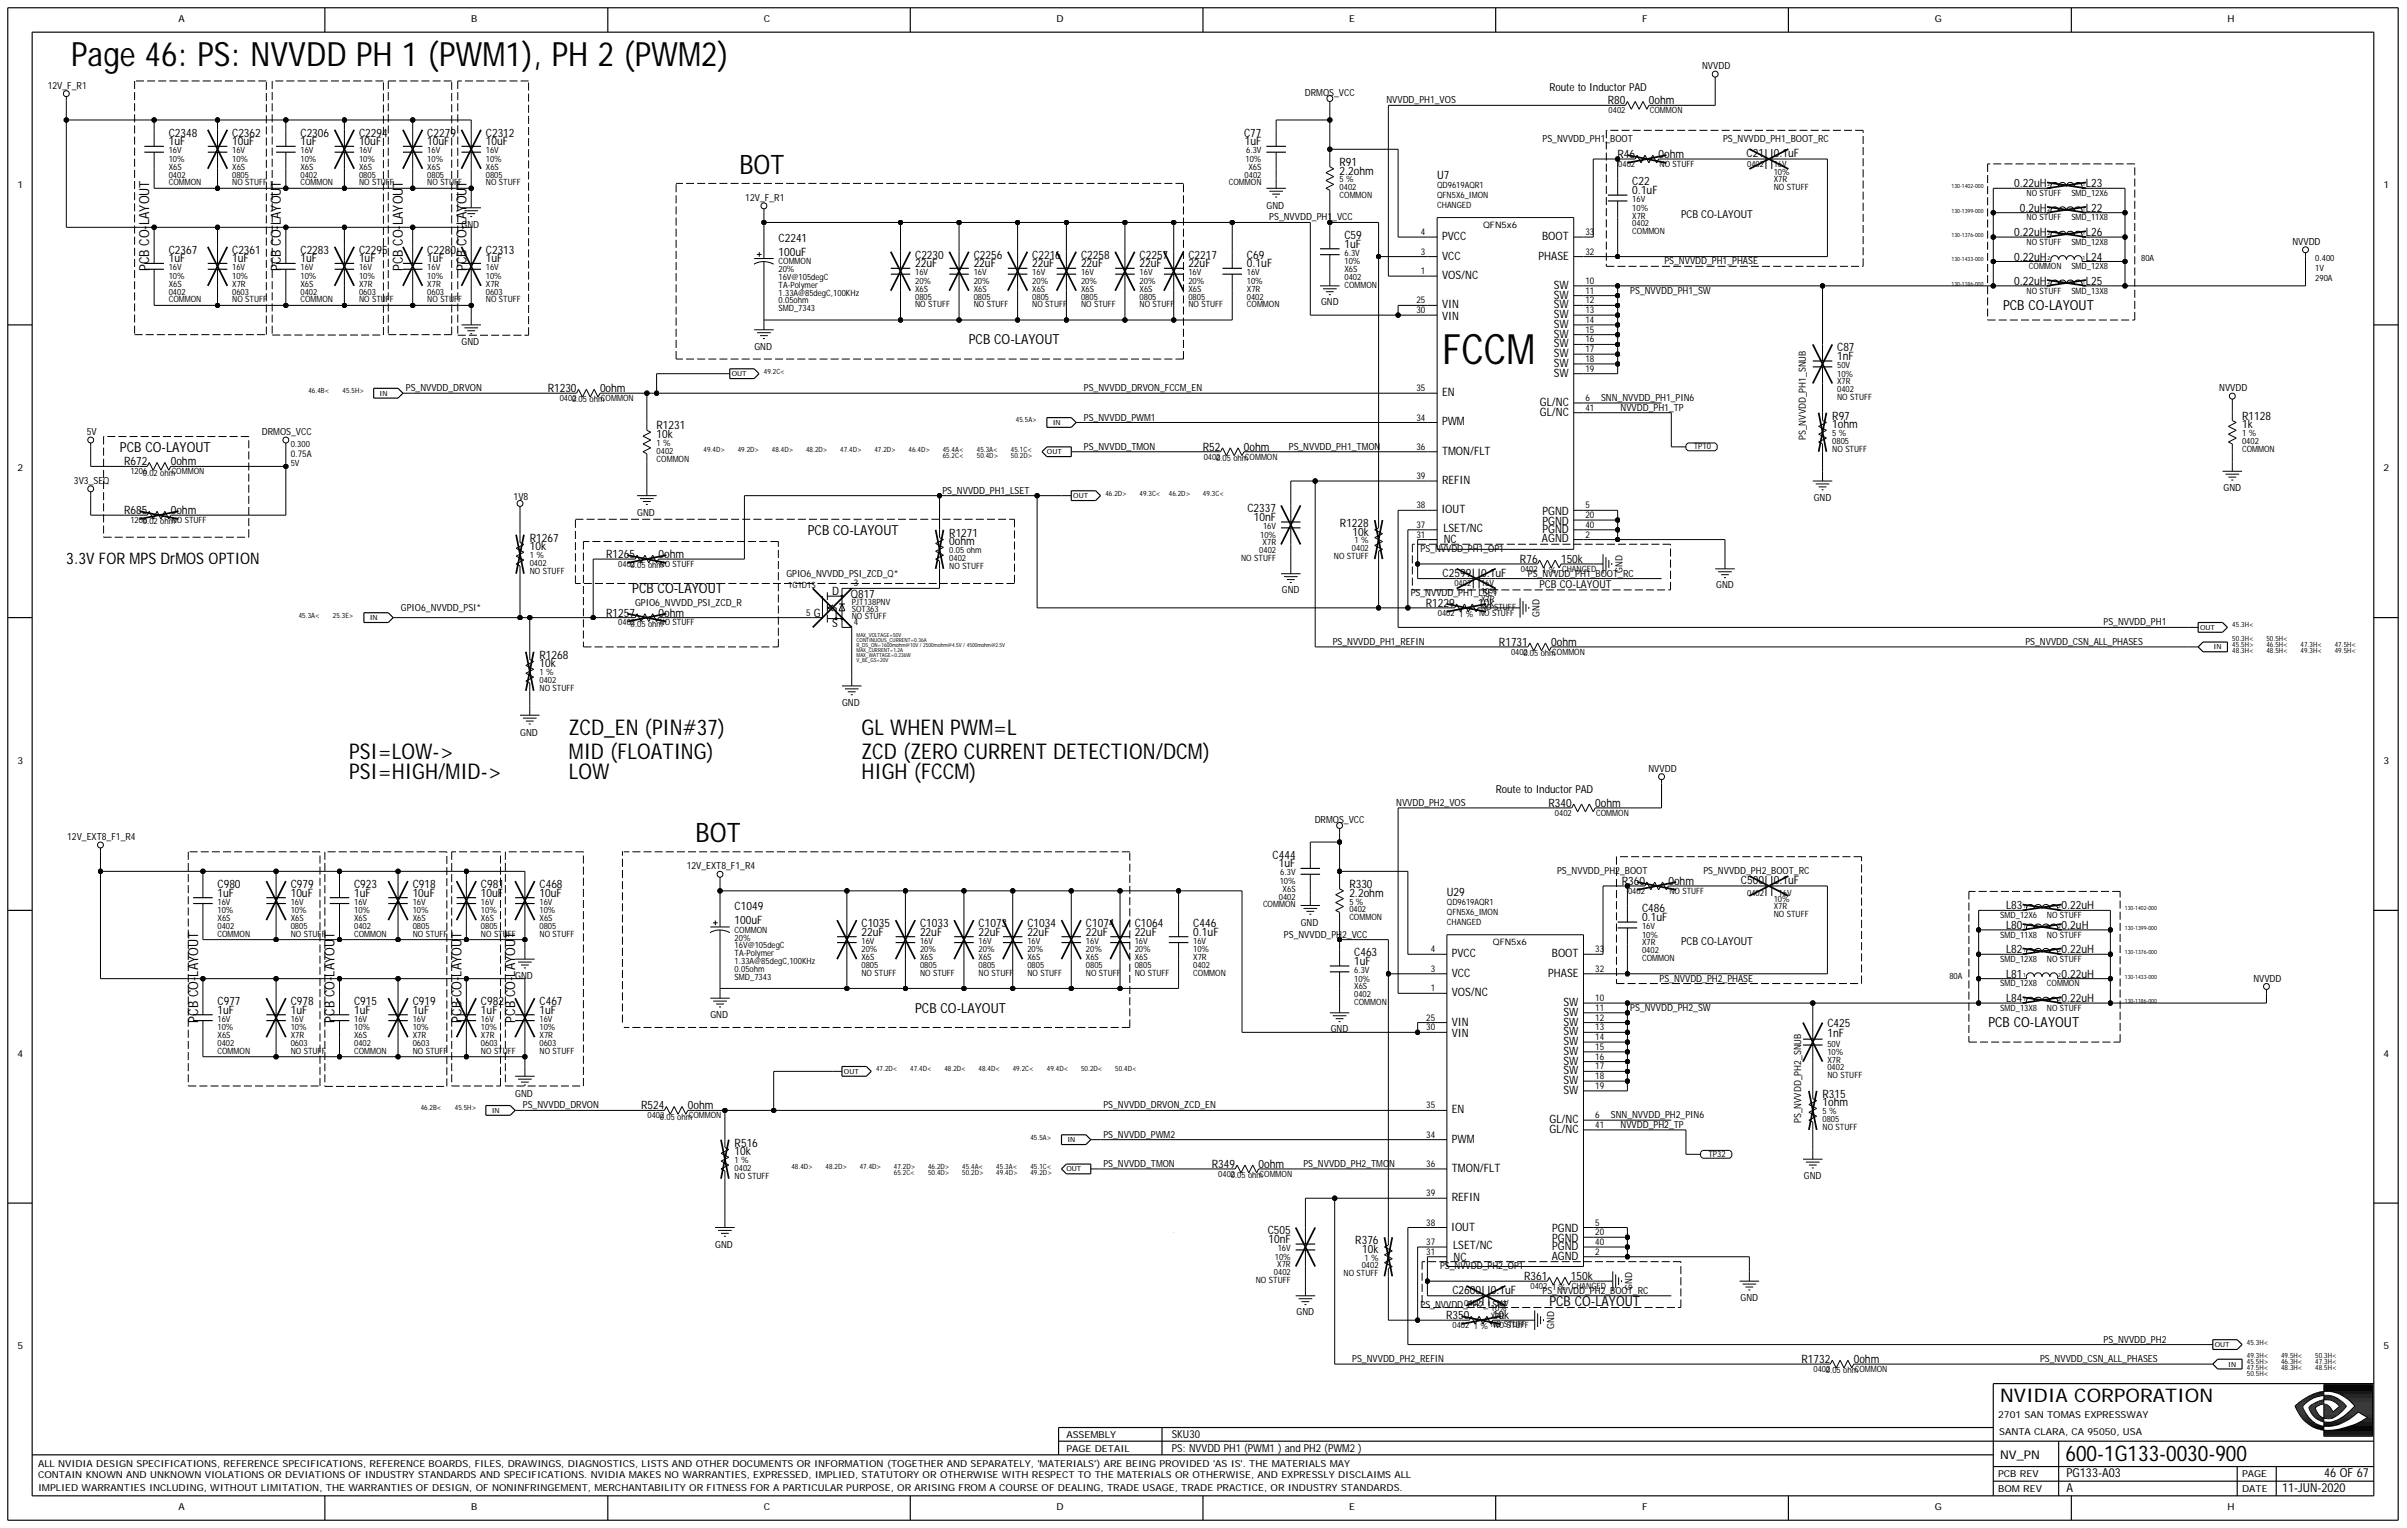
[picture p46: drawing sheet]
<svg xmlns="http://www.w3.org/2000/svg" width="422mm" height="268mm" viewBox="0 0 422 268" stroke-linecap="round" stroke-linejoin="round" font-family="sans-serif">
<defs><g id="words">
<text font-size="7.3" x="252.8" y="63.8">FCCM</text>
<text font-size="5.9" x="12.5" y="11.6">Page 46: PS: NVVDD PH 1 (PWM1), PH 2 (PWM2)</text>
<g font-size="4.7">
<text x="129.7" y="30.4">BOT</text>
<text x="122" y="147.6">BOT</text>
</g>
<g font-size="3.8">
<text x="99.7" y="128.8">ZCD_EN (PIN#37)</text>
<text x="151" y="128.8">GL WHEN PWM=L</text>
<text x="61.2" y="136.5">PSI=HIGH/MID-&gt;</text>
<text x="61.2" y="133.1">PSI=LOW-&gt;</text>
<text x="99.7" y="133.1">MID (FLOATING)</text>
<text x="99.7" y="136.5">LOW</text>
<text x="151" y="136.5">HIGH (FCCM)</text>
<text x="151" y="133.1">ZCD (ZERO CURRENT DETECTION/DCM)</text>
<text x="362.1" y="256.1">600-1G133-0030-900</text>
</g>
<text font-size="3.3" x="350.7" y="245.8">NVIDIA CORPORATION</text>
<text font-size="2.8" x="11.6" y="98.9">3.3V FOR MPS DrMOS OPTION</text>
<g font-size="2.4">
<text x="26.2" y="47.5" transform="rotate(-90 26.2 47.5)">PCB CO-LAYOUT</text>
<text x="49.3" y="47.5" transform="rotate(-90 49.3 47.5)">PCB CO-LAYOUT</text>
<text x="70.6" y="47.5" transform="rotate(-90 70.6 47.5)">PCB CO-LAYOUT</text>
<text x="81.8" y="47.5" transform="rotate(-90 81.8 47.5)">PCB CO-LAYOUT</text>
<text x="351.2" y="54.4">PCB CO-LAYOUT</text>
<text x="169.9" y="60.4">PCB CO-LAYOUT</text>
<text x="21" y="79.2">PCB CO-LAYOUT</text>
<text x="141.6" y="93.7">PCB CO-LAYOUT</text>
<text x="110.8" y="104">PCB CO-LAYOUT</text>
<text x="34.7" y="179.3" transform="rotate(-90 34.7 179.3)">PCB CO-LAYOUT</text>
<text x="58.7" y="179.3" transform="rotate(-90 58.7 179.3)">PCB CO-LAYOUT</text>
<text x="80.9" y="179.3" transform="rotate(-90 80.9 179.3)">PCB CO-LAYOUT</text>
<text x="90.3" y="179.3" transform="rotate(-90 90.3 179.3)">PCB CO-LAYOUT</text>
<text x="160.4" y="177.6">PCB CO-LAYOUT</text>
<text x="348.6" y="180.1">PCB CO-LAYOUT</text>
<text x="271.6" y="228.9">PCB CO-LAYOUT</text>
</g>
<g font-size="2.2">
<text x="362.3" y="261.5">A</text>
<text x="362.3" y="259">PG133-A03</text>
<text x="400.1" y="261.5">11-JUN-2020</text>
<text x="407.5" y="259">46 OF 67</text>
</g>
<text font-size="2.1" x="350.7" y="255.7">NV_PN</text>
<g font-size="2">
<text x="29.6" y="23.9">C2348</text>
<text x="40.7" y="23.9">C2362</text>
<text x="52.7" y="23.9">C2306</text>
<text x="62.9" y="23.9">C2294</text>
<text x="74.9" y="23.9">C2279</text>
<text x="85.2" y="23.9">C2312</text>
<text x="218.1" y="23.9">C77</text>
<text x="281.9" y="18.3">R80</text>
<text x="289.1" y="18.3">0ohm</text>
<text x="29.6" y="25.5">1uF</text>
<text x="40.7" y="25.5">10uF</text>
<text x="52.7" y="25.5">1uF</text>
<text x="62.9" y="25.5">10uF</text>
<text x="74.9" y="25.5">10uF</text>
<text x="85.2" y="25.5">10uF</text>
<text x="218.2" y="25.5">1uF</text>
<text x="234.9" y="29.1">R91</text>
<text x="283.6" y="27.7">R46</text>
<text x="290.8" y="27.7">0ohm</text>
<text x="306.2" y="27.5">C21</text>
<text x="311" y="27.5">0.1uF</text>
<text x="234.9" y="30.6">2.2ohm</text>
<text x="252" y="31.3">U7</text>
<text x="286.2" y="34">0.1uF</text>
<text x="286.2" y="32.5">C22</text>
<text x="353.1" y="32.8">0.22uH</text>
<text x="365.7" y="32.8">L23</text>
<text x="235.7" y="41.9">C59</text>
<text x="353.1" y="41.4">0.22uH</text>
<text x="354.1" y="37.1">0.2uH</text>
<text x="365.7" y="37.1">L22</text>
<text x="365.7" y="41.4">L26</text>
<text x="29.6" y="46">1uF</text>
<text x="29.6" y="44.5">C2367</text>
<text x="40.7" y="46">1uF</text>
<text x="40.7" y="44.5">C2361</text>
<text x="52.7" y="46">1uF</text>
<text x="52.7" y="44.5">C2283</text>
<text x="62.9" y="46">1uF</text>
<text x="62.9" y="44.5">C2295</text>
<text x="74.9" y="46">1uF</text>
<text x="74.9" y="44.5">C2280</text>
<text x="85.2" y="46">1uF</text>
<text x="85.2" y="44.5">C2313</text>
<text x="136.5" y="44.8">100uF</text>
<text x="136.5" y="42.4">C2241</text>
<text x="160.4" y="46.9">22uF</text>
<text x="160.5" y="45.3">C2230</text>
<text x="170.7" y="46.9">22uF</text>
<text x="170.7" y="45.3">C2256</text>
<text x="181" y="46.9">22uF</text>
<text x="181" y="45.3">C2216</text>
<text x="189.5" y="46.9">22uF</text>
<text x="189.5" y="45.3">C2258</text>
<text x="199.8" y="46.9">22uF</text>
<text x="199.8" y="45.3">C2257</text>
<text x="208.3" y="46.9">22uF</text>
<text x="208.3" y="45.3">C2217</text>
<text x="218.6" y="46.9">0.1uF</text>
<text x="218.6" y="45.3">C69</text>
<text x="235.7" y="43.4">1uF</text>
<text x="252.8" y="42.1">PVCC</text>
<text x="252.8" y="45.5">VCC</text>
<text x="269.7" y="45.5">PHASE</text>
<text x="270.4" y="42.1">BOOT</text>
<text x="353.1" y="45.7">0.22uH</text>
<text x="365.7" y="45.7">L24</text>
<text x="252.8" y="48.9">VOS/NC</text>
<text x="272.4" y="52.3">SW</text>
<text x="272.4" y="50.6">SW</text>
<text x="353.1" y="49.9">0.22uH</text>
<text x="365.7" y="49.9">L25</text>
<text x="252.8" y="54">VIN</text>
<text x="252.8" y="56.1">VIN</text>
<text x="272.4" y="55.8">SW</text>
<text x="272.4" y="54">SW</text>
<text x="272.4" y="57.5">SW</text>
<text x="272.4" y="59.2">SW</text>
<text x="272.4" y="60.9">SW</text>
<text x="272.4" y="62.6">SW</text>
<text x="272.4" y="64.3">SW</text>
<text x="322.1" y="61.6">C87</text>
<text x="322.1" y="63.1">1nF</text>
<text x="96" y="68.8">R1230</text>
<text x="105.2" y="68.8">0ohm</text>
<text x="252.8" y="69.4">EN</text>
<text x="270" y="71.2">GL/NC</text>
<text x="272.4" y="66">SW</text>
<text x="115.1" y="76.8">10k</text>
<text x="115.1" y="75.3">R1231</text>
<text x="252.8" y="74.6">PWM</text>
<text x="270" y="72.9">GL/NC</text>
<text x="321.2" y="75.1">1ohm</text>
<text x="321.2" y="73.6">R97</text>
<text x="393.1" y="73.6">R1128</text>
<text x="393.1" y="75.1">1k</text>
<text x="21.7" y="81.6">R672</text>
<text x="29.9" y="81.6">0ohm</text>
<text x="210.9" y="79">R52</text>
<text x="218.1" y="79">0ohm</text>
<text x="252.8" y="79.7">TMON/FLT</text>
<text x="218.7" y="89.8">C2337</text>
<text x="252.8" y="84.8">REFIN</text>
<text x="21.7" y="90.1">R685</text>
<text x="29.9" y="90.1">0ohm</text>
<text x="92.9" y="94.9">R1267</text>
<text x="166.4" y="95.6">0ohm</text>
<text x="166.4" y="94.1">R1271</text>
<text x="219.8" y="91.3">10nF</text>
<text x="234.9" y="92.4">R1228</text>
<text x="237.1" y="93.9">10k</text>
<text x="252.7" y="90">IOUT</text>
<text x="253.1" y="93.3">LSET/NC</text>
<text x="253.1" y="95.3">NC</text>
<text x="270.3" y="95.1">AGND</text>
<text x="270.4" y="93.4">PGND</text>
<text x="270.4" y="90.3">PGND</text>
<text x="270.4" y="92">PGND</text>
<text x="92.9" y="96.5">10k</text>
<text x="106.3" y="97.8">R1265</text>
<text x="115.5" y="97.8">0ohm</text>
<text x="252.9" y="101.1">C2599</text>
<text x="259.7" y="101.1">0.1uF</text>
<text x="266.5" y="98.7">R76</text>
<text x="273.7" y="98.7">150k</text>
<text x="145.9" y="104.3">D</text>
<text x="149.2" y="104.9">Q817</text>
<text x="250" y="106.4">R1229</text>
<text x="259.2" y="106.4">10k</text>
<text x="106.3" y="108.1">R1257</text>
<text x="115.5" y="108.1">0ohm</text>
<text x="142.7" y="108.1">G</text>
<text x="145.9" y="110">S</text>
<text x="262.8" y="113.2">R1731</text>
<text x="272" y="113.2">0ohm</text>
<text x="94.6" y="117">10k</text>
<text x="94.6" y="115.5">R1268</text>
<text x="271.5" y="141.5">R340</text>
<text x="279.7" y="141.5">0ohm</text>
<text x="38.1" y="155.7">C980</text>
<text x="51" y="155.7">C979</text>
<text x="62.1" y="155.7">C923</text>
<text x="72.4" y="155.7">C918</text>
<text x="84.3" y="155.7">C981</text>
<text x="94.6" y="155.7">C468</text>
<text x="223.1" y="150.5">C444</text>
<text x="224.2" y="152.1">1uF</text>
<text x="236.6" y="155.7">R330</text>
<text x="284.3" y="155.1">R360</text>
<text x="292.5" y="155.1">0ohm</text>
<text x="305.2" y="155">C500</text>
<text x="311" y="155">0.1uF</text>
<text x="38.1" y="157.2">1uF</text>
<text x="51" y="157.2">10uF</text>
<text x="62.1" y="157.2">1uF</text>
<text x="72.4" y="157.2">10uF</text>
<text x="84.3" y="157.2">10uF</text>
<text x="94.6" y="157.2">10uF</text>
<text x="128.8" y="162">100uF</text>
<text x="128.8" y="159.6">C1049</text>
<text x="236.6" y="157.2">2.2ohm</text>
<text x="253.7" y="157">U29</text>
<text x="287.9" y="161.5">0.1uF</text>
<text x="287.9" y="159.9">C486</text>
<text x="351.7" y="159.4">L83</text>
<text x="361.4" y="159.4">0.22uH</text>
<text x="151" y="164">22uF</text>
<text x="151" y="162.5">C1035</text>
<text x="161.3" y="164">22uF</text>
<text x="161.3" y="162.5">C1033</text>
<text x="171.6" y="164">22uF</text>
<text x="171.6" y="162.5">C1073</text>
<text x="180.1" y="164">22uF</text>
<text x="180.1" y="162.5">C1034</text>
<text x="190.4" y="164">22uF</text>
<text x="190.4" y="162.5">C1074</text>
<text x="198.9" y="164">22uF</text>
<text x="198.9" y="162.5">C1064</text>
<text x="209.2" y="164">0.1uF</text>
<text x="209.2" y="162.5">C446</text>
<text x="237.4" y="167.6">C463</text>
<text x="254.5" y="167.8">PVCC</text>
<text x="272.1" y="167.8">BOOT</text>
<text x="351.7" y="162.8">L80</text>
<text x="351.7" y="167.1">L82</text>
<text x="361.4" y="167.1">0.22uH</text>
<text x="361.4" y="162.8">0.2uH</text>
<text x="237.4" y="169.2">1uF</text>
<text x="254.5" y="171.2">VCC</text>
<text x="271.5" y="171.2">PHASE</text>
<text x="351.7" y="171.4">L81</text>
<text x="361.4" y="171.4">0.22uH</text>
<text x="38.1" y="177.7">1uF</text>
<text x="38.1" y="176.2">C977</text>
<text x="51" y="177.7">1uF</text>
<text x="51" y="176.2">C978</text>
<text x="62.1" y="177.7">1uF</text>
<text x="62.1" y="176.2">C915</text>
<text x="72.4" y="177.7">1uF</text>
<text x="72.4" y="176.2">C919</text>
<text x="84.3" y="177.7">1uF</text>
<text x="84.3" y="176.2">C982</text>
<text x="94.6" y="177.7">1uF</text>
<text x="94.6" y="176.2">C467</text>
<text x="254.5" y="179.8">VIN</text>
<text x="254.5" y="174.6">VOS/NC</text>
<text x="274.1" y="179.8">SW</text>
<text x="274.1" y="178.1">SW</text>
<text x="274.1" y="176.4">SW</text>
<text x="351.7" y="175.7">L84</text>
<text x="361.4" y="175.7">0.22uH</text>
<text x="254.5" y="181.8">VIN</text>
<text x="274.1" y="181.5">SW</text>
<text x="274.1" y="183.2">SW</text>
<text x="274.1" y="184.9">SW</text>
<text x="320.4" y="181.8">1nF</text>
<text x="320.4" y="180.1">C425</text>
<text x="274.1" y="186.6">SW</text>
<text x="274.1" y="188.3">SW</text>
<text x="274.1" y="190">SW</text>
<text x="274.1" y="191.8">SW</text>
<text x="112.4" y="194.5">R524</text>
<text x="120.6" y="194.5">0ohm</text>
<text x="254.5" y="195.2">EN</text>
<text x="271.7" y="196.9">GL/NC</text>
<text x="319.5" y="192.4">R315</text>
<text x="319.5" y="194">1ohm</text>
<text x="128.8" y="202.5">10k</text>
<text x="128.8" y="201">R516</text>
<text x="254.5" y="200.3">PWM</text>
<text x="271.7" y="198.6">GL/NC</text>
<text x="212.5" y="204.8">R349</text>
<text x="220.7" y="204.8">0ohm</text>
<text x="254.5" y="205.4">TMON/FLT</text>
<text x="254.4" y="215.7">IOUT</text>
<text x="254.5" y="210.6">REFIN</text>
<text x="222.3" y="216.4">C505</text>
<text x="222.4" y="217.9">10nF</text>
<text x="237.6" y="218.1">R376</text>
<text x="238.8" y="219.6">10k</text>
<text x="254.8" y="219">LSET/NC</text>
<text x="254.8" y="221">NC</text>
<text x="272.1" y="220.8">AGND</text>
<text x="272.1" y="219.1">PGND</text>
<text x="272.1" y="216">PGND</text>
<text x="272.1" y="217.8">PGND</text>
<text x="254.6" y="226.8">C2600</text>
<text x="261.4" y="226.8">0.1uF</text>
<text x="267.2" y="224.4">R361</text>
<text x="275.4" y="224.4">150k</text>
<text x="253.5" y="231.3">R350</text>
<text x="261.7" y="231.3">10k</text>
<text x="315.8" y="239">R1732</text>
<text x="325" y="239">0ohm</text>
</g>
<g font-size="1.9">
<text x="271.6" y="15.9">Route to Inductor PAD</text>
<text x="294.7" y="38.1">PCB CO-LAYOUT</text>
<text x="269.9" y="103.1">PCB CO-LAYOUT</text>
<text x="262.2" y="139.1">Route to Inductor PAD</text>
<text x="294.7" y="165.6">PCB CO-LAYOUT</text>
<text x="205.4" y="252.1">SKU30</text>
<text x="205.4" y="254.5">PS: NVVDD PH1 (PWM1 ) and PH2 (PWM2 )</text>
</g>
<g font-size="1.7">
<text x="31.3" y="3.9">A</text>
<text x="82.6" y="3.9">B</text>
<text x="133.9" y="3.9">C</text>
<text x="185.3" y="3.9">D</text>
<text x="236.6" y="3.9">E</text>
<text x="287.9" y="3.9">F</text>
<text x="339.2" y="3.9">G</text>
<text x="390.5" y="3.9">H</text>
<text x="8.4" y="15.6">12V_F_R1</text>
<text x="228.8" y="16.8">DRMOS_VCC</text>
<text x="298.4" y="12.1">NVVDD</text>
<text x="243.1" y="18.1">NVVDD_PH1_VOS</text>
<text x="270.4" y="25">PS_NVVDD_PH1_BOOT</text>
<text x="302.1" y="25">PS_NVVDD_PH1_BOOT_RC</text>
<text x="3.1" y="33">1</text>
<text x="130.7" y="35.2">12V_F_R1</text>
<text x="417.9" y="33">1</text>
<text x="80.9" y="40">GND</text>
<text x="222.1" y="36.6">GND</text>
<text x="222.5" y="38.7">PS_NVVDD_PH1_VCC</text>
<text x="291.8" y="46.4">PS_NVVDD_PH1_PHASE</text>
<text x="401.9" y="42.9">NVVDD</text>
<text x="231.6" y="53.5">GND</text>
<text x="285.8" y="51.5">PS_NVVDD_PH1_SW</text>
<text x="80.9" y="60.5">GND</text>
<text x="132.3" y="61.4">GND</text>
<text x="71.2" y="68.6">PS_NVVDD_DRVON</text>
<text x="190" y="68.6">PS_NVVDD_DRVON_FCCM_EN</text>
<text x="280.7" y="70.3">SNN_NVVDD_PH1_PIN6</text>
<text x="389.1" y="68.6">NVVDD</text>
<text x="15.2" y="76.3">5V</text>
<text x="45.9" y="76.3">DRMOS_VCC</text>
<text x="190" y="73.7">PS_NVVDD_PWM1</text>
<text x="284.1" y="72">NVVDD_PH1_TP</text>
<text x="316.6" y="77.1" transform="rotate(-90 316.6 77.1)">PS_NVVDD_PH1_SNUB</text>
<text x="3.1" y="82.6">2</text>
<text x="190" y="78.9">PS_NVVDD_TMON</text>
<text x="226" y="78.9">PS_NVVDD_PH1_TMON</text>
<text x="417.9" y="82.6">2</text>
<text x="13" y="84.8">3V3_SEQ</text>
<text x="90" y="87.6">1V8</text>
<text x="165.2" y="86.6">PS_NVVDD_PH1_LSET</text>
<text x="318" y="87.7">GND</text>
<text x="389.8" y="86">GND</text>
<text x="111.7" y="90.5">GND</text>
<text x="137.9" y="101.1">GPIO6_NVVDD_PSI_ZCD_Q*</text>
<text x="249.1" y="96.8">PS_NVVDD_PH1_OP1</text>
<text x="267.9" y="101.1">PS_NVVDD_PH1_BOOT_RC</text>
<text x="284.5" y="100.4" transform="rotate(-90 284.5 100.4)">GND</text>
<text x="70.3" y="107.1">GPIO6_NVVDD_PSI*</text>
<text x="111.4" y="106.2">GPIO6_NVVDD_PSI_ZCD_R</text>
<text x="224.8" y="104">GND</text>
<text x="247.3" y="104.5">PS_NVVDD_PH1_LSET</text>
<text x="300.9" y="103.1">GND</text>
<text x="233.7" y="113.1">PS_NVVDD_PH1_REFIN</text>
<text x="269.9" y="108.1" transform="rotate(-90 269.9 108.1)">GND</text>
<text x="355.1" y="113.1">PS_NVVDD_CSN_ALL_PHASES</text>
<text x="368.8" y="109.6">PS_NVVDD_PH1</text>
<text x="147.6" y="123.8">GND</text>
<text x="91.2" y="128.9">GND</text>
<text x="3.1" y="133.9">3</text>
<text x="289" y="135.3">NVVDD</text>
<text x="417.9" y="133.9">3</text>
<text x="244.8" y="141.3">NVVDD_PH2_VOS</text>
<text x="11.8" y="147.3">12V_EXT8_F1_R4</text>
<text x="230.5" y="144.2">DRMOS_VCC</text>
<text x="120.4" y="152.4">12V_EXT8_F1_R4</text>
<text x="273" y="153.3">PS_NVVDD_PH2_BOOT</text>
<text x="298.7" y="153.3">PS_NVVDD_PH2_BOOT_RC</text>
<text x="225.1" y="164.4">PS_NVVDD_PH2_VCC</text>
<text x="228" y="162.3">GND</text>
<text x="90.3" y="171.7">GND</text>
<text x="291" y="172.1">PS_NVVDD_PH2_PHASE</text>
<text x="395.1" y="172.1">NVVDD</text>
<text x="124.6" y="178.5">GND</text>
<text x="285.8" y="177.2">PS_NVVDD_PH2_SW</text>
<text x="3.1" y="185.3">4</text>
<text x="233.3" y="181">GND</text>
<text x="417.9" y="185.3">4</text>
<text x="90.3" y="192.2">GND</text>
<text x="91.7" y="194.3">PS_NVVDD_DRVON</text>
<text x="193.5" y="194.3">PS_NVVDD_DRVON_ZCD_EN</text>
<text x="282.4" y="196">SNN_NVVDD_PH2_PIN6</text>
<text x="284.1" y="197.7">NVVDD_PH2_TP</text>
<text x="315.8" y="196.9" transform="rotate(-90 315.8 196.9)">PS_NVVDD_PH2_SNUB</text>
<text x="193.5" y="199.5">PS_NVVDD_PWM2</text>
<text x="193.5" y="204.6">PS_NVVDD_TMON</text>
<text x="228.5" y="204.6">PS_NVVDD_PH2_TMON</text>
<text x="316.3" y="206.6">GND</text>
<text x="125.4" y="218.7">GND</text>
<text x="252.5" y="222.5">PS_NVVDD_PH2_OP1</text>
<text x="270.4" y="226.8">PS_NVVDD_PH2_BOOT_RC</text>
<text x="286.2" y="226.1" transform="rotate(-90 286.2 226.1)">GND</text>
<text x="227.3" y="230.6">GND</text>
<text x="249.1" y="229.4">PS_NVVDD_PH2_LSET</text>
<text x="272.5" y="233" transform="rotate(-90 272.5 233)">GND</text>
<text x="305.2" y="228">GND</text>
<text x="3.1" y="236.6">5</text>
<text x="237.1" y="238.8">PS_NVVDD_PH2_REFIN</text>
<text x="357.7" y="238.8">PS_NVVDD_CSN_ALL_PHASES</text>
<text x="368.8" y="235.4">PS_NVVDD_PH2</text>
<text x="417.9" y="236.6">5</text>
<text x="350.3" y="248.5">2701 SAN TOMAS EXPRESSWAY</text>
<text x="350.5" y="251.6">SANTA CLARA, CA 95050, USA</text>
<text x="6.7" y="257.1">ALL NVIDIA DESIGN SPECIFICATIONS, REFERENCE SPECIFICATIONS, REFERENCE BOARDS, FILES, DRAWINGS, DIAGNOSTICS, LISTS AND OTHER DOCUMENTS OR INFORMATION (TOGETHER AND SEPARATELY, 'MATERIALS') ARE BEING PROVIDED 'AS IS'. THE MATERIALS MAY</text>
<text x="187" y="254.5">PAGE DETAIL</text>
<text x="187" y="252.1">ASSEMBLY</text>
<text x="6.7" y="259.2">CONTAIN KNOWN AND UNKNOWN VIOLATIONS OR DEVIATIONS OF INDUSTRY STANDARDS AND SPECIFICATIONS. NVIDIA MAKES NO WARRANTIES, EXPRESSED, IMPLIED, STATUTORY OR OTHERWISE WITH RESPECT TO THE MATERIALS OR OTHERWISE, AND EXPRESSLY DISCLAIMS ALL</text>
<text x="6.7" y="261.4">IMPLIED WARRANTIES INCLUDING, WITHOUT LIMITATION, THE WARRANTIES OF DESIGN, OF NONINFRINGEMENT, MERCHANTABILITY OR FITNESS FOR A PARTICULAR PURPOSE, OR ARISING FROM A COURSE OF DEALING, TRADE USAGE, TRADE PRACTICE, OR INDUSTRY STANDARDS.</text>
<text x="350.3" y="261.5">BOM REV</text>
<text x="350.3" y="259">PCB REV</text>
<text x="393.1" y="259">PAGE</text>
<text x="393.1" y="261.5">DATE</text>
<text x="31.3" y="264.8">A</text>
<text x="82.6" y="264.8">B</text>
<text x="133.9" y="264.8">C</text>
<text x="185.3" y="264.8">D</text>
<text x="236.6" y="264.8">E</text>
<text x="287.9" y="264.8">F</text>
<text x="339.2" y="264.8">G</text>
<text x="390.5" y="264.8">H</text>
</g>
<g font-size="1.6">
<text x="249.1" y="41.2">4</text>
<text x="260" y="40">QFN5x6</text>
<text x="278" y="41.2">33</text>
<text x="249.1" y="44.6">3</text>
<text x="278" y="44.6">32</text>
<text x="248.3" y="53.2">25</text>
<text x="249.1" y="48.1">1</text>
<text x="278" y="53.2">12</text>
<text x="278" y="51.5">11</text>
<text x="278" y="49.8">10</text>
<text x="248.3" y="54.9">30</text>
<text x="278" y="58.3">15</text>
<text x="278" y="56.6">14</text>
<text x="278" y="54.9">13</text>
<text x="278" y="65.2">19</text>
<text x="278" y="63.5">18</text>
<text x="278" y="61.7">17</text>
<text x="278" y="60">16</text>
<text x="248.3" y="68.6">35</text>
<text x="278" y="70.3">6</text>
<text x="248.3" y="73.7">34</text>
<text x="278" y="72">41</text>
<text x="51" y="80.1">0.75A</text>
<text x="248.3" y="78.9">36</text>
<text x="248.3" y="84">39</text>
<text x="248.3" y="89.1">38</text>
<text x="278" y="89.1">5</text>
<text x="248.3" y="94.2">31</text>
<text x="248.3" y="92.5">37</text>
<text x="278" y="92.5">40</text>
<text x="278" y="90.8">20</text>
<text x="278" y="94.2">2</text>
<text x="141.4" y="107.9">5</text>
<text x="149.7" y="102.8">3</text>
<text x="149.7" y="109.6">4</text>
<text x="250.8" y="167">4</text>
<text x="261.7" y="165.8">QFN5x6</text>
<text x="279.7" y="167">33</text>
<text x="250.8" y="173.8">1</text>
<text x="250.8" y="170.4">3</text>
<text x="279.7" y="170.4">32</text>
<text x="250" y="178.9">25</text>
<text x="279.7" y="178.9">12</text>
<text x="279.7" y="177.2">11</text>
<text x="279.7" y="175.5">10</text>
<text x="250" y="180.6">30</text>
<text x="279.7" y="185.8">16</text>
<text x="279.7" y="184.1">15</text>
<text x="279.7" y="182.3">14</text>
<text x="279.7" y="180.6">13</text>
<text x="279.7" y="190.9">19</text>
<text x="279.7" y="189.2">18</text>
<text x="279.7" y="187.5">17</text>
<text x="250" y="194.3">35</text>
<text x="279.7" y="197.7">41</text>
<text x="279.7" y="196">6</text>
<text x="250" y="199.5">34</text>
<text x="250" y="204.6">36</text>
<text x="250" y="209.7">39</text>
<text x="250" y="214.8">38</text>
<text x="279.7" y="214.8">5</text>
<text x="250" y="220">31</text>
<text x="250" y="218.3">37</text>
<text x="279.7" y="218.3">40</text>
<text x="279.7" y="216.6">20</text>
<text x="279.7" y="220">2</text>
</g>
<g font-size="1.5">
<text x="282" y="19.8">0402</text>
<text x="289.3" y="19.8">COMMON</text>
<text x="29.6" y="26.9">16V</text>
<text x="29.6" y="29.8">X6S</text>
<text x="29.6" y="28.4">10%</text>
<text x="40.7" y="26.9">16V</text>
<text x="40.7" y="28.4">10%</text>
<text x="40.7" y="29.8">X6S</text>
<text x="52.7" y="29.8">X6S</text>
<text x="52.7" y="28.4">10%</text>
<text x="52.7" y="26.9">16V</text>
<text x="62.9" y="26.9">16V</text>
<text x="62.9" y="28.4">10%</text>
<text x="62.9" y="29.8">X6S</text>
<text x="74.9" y="26.9">16V</text>
<text x="74.9" y="29.8">X6S</text>
<text x="74.9" y="28.4">10%</text>
<text x="85.2" y="28.4">10%</text>
<text x="85.2" y="29.8">X6S</text>
<text x="85.2" y="26.9">16V</text>
<text x="218.4" y="28.4">10%</text>
<text x="218.5" y="26.9">6.3V</text>
<text x="218.9" y="29.8">X6S</text>
<text x="283.7" y="29.2">0402</text>
<text x="291" y="29.2">NO STUFF</text>
<text x="306.3" y="29.2">0402</text>
<text x="311" y="29.2">16V</text>
<text x="29.6" y="31.1">0402</text>
<text x="29.6" y="32.5">COMMON</text>
<text x="40.7" y="32.5">NO STUFF</text>
<text x="40.7" y="31.1">0805</text>
<text x="52.7" y="31.1">0402</text>
<text x="52.7" y="32.5">COMMON</text>
<text x="62.9" y="32.5">NO STUFF</text>
<text x="62.9" y="31.1">0805</text>
<text x="74.9" y="32.5">NO STUFF</text>
<text x="74.9" y="31.1">0805</text>
<text x="85.2" y="32.5">NO STUFF</text>
<text x="85.2" y="31.1">0805</text>
<text x="215.5" y="32.5">COMMON</text>
<text x="218.2" y="31.1">0402</text>
<text x="234.9" y="32">5 %</text>
<text x="234.9" y="33.4">0402</text>
<text x="234.9" y="34.7">COMMON</text>
<text x="252" y="33">QD9619AQR1</text>
<text x="252" y="34.7">QFN5X6_IMON</text>
<text x="286.2" y="35.4">16V</text>
<text x="311" y="33.4">NO STUFF</text>
<text x="311" y="30.6">10%</text>
<text x="311" y="32">X7R</text>
<text x="355.3" y="34.4">NO STUFF</text>
<text x="363.2" y="34.4">SMD_12X6</text>
<text x="252" y="36.4">CHANGED</text>
<text x="286.2" y="38.3">X7R</text>
<text x="286.2" y="39.7">0402</text>
<text x="286.2" y="36.9">10%</text>
<text x="286.2" y="41">COMMON</text>
<text x="355.3" y="38.7">NO STUFF</text>
<text x="363.2" y="38.7">SMD_11X8</text>
<text x="29.6" y="47.4">16V</text>
<text x="40.7" y="47.4">16V</text>
<text x="52.7" y="47.4">16V</text>
<text x="62.9" y="47.4">16V</text>
<text x="74.9" y="47.4">16V</text>
<text x="85.2" y="47.4">16V</text>
<text x="136.5" y="46.4">COMMON</text>
<text x="136.5" y="47.7">20%</text>
<text x="235.7" y="44.8">6.3V</text>
<text x="235.7" y="47.7">X6S</text>
<text x="235.7" y="46.4">10%</text>
<text x="355.3" y="42.9">NO STUFF</text>
<text x="355.7" y="47.2">COMMON</text>
<text x="363.2" y="47.2">SMD_12X8</text>
<text x="363.2" y="42.9">SMD_12X8</text>
<text x="375.4" y="45.8">80A</text>
<text x="405.9" y="45.8">0.400</text>
<text x="405.9" y="47.5">1V</text>
<text x="29.6" y="53">COMMON</text>
<text x="29.6" y="50.3">X6S</text>
<text x="29.6" y="48.9">10%</text>
<text x="29.6" y="51.7">0402</text>
<text x="40.7" y="53">NO STUFF</text>
<text x="40.7" y="48.9">10%</text>
<text x="40.7" y="50.3">X7R</text>
<text x="40.7" y="51.7">0603</text>
<text x="52.7" y="53">COMMON</text>
<text x="52.7" y="50.3">X6S</text>
<text x="52.7" y="51.7">0402</text>
<text x="52.7" y="48.9">10%</text>
<text x="62.9" y="53">NO STUFF</text>
<text x="62.9" y="48.9">10%</text>
<text x="62.9" y="50.3">X7R</text>
<text x="62.9" y="51.7">0603</text>
<text x="74.9" y="48.9">10%</text>
<text x="74.9" y="53">NO STUFF</text>
<text x="74.9" y="50.3">X7R</text>
<text x="74.9" y="51.7">0603</text>
<text x="85.2" y="53">NO STUFF</text>
<text x="85.2" y="51.7">0603</text>
<text x="85.2" y="50.3">X7R</text>
<text x="85.2" y="48.9">10%</text>
<text x="136.5" y="53.2">0.05ohm</text>
<text x="136.5" y="49.1">16V@105degC</text>
<text x="136.5" y="50.5">TA-Polymer</text>
<text x="136.5" y="51.8">1.33A@85degC,100KHz</text>
<text x="160.4" y="53.9">NO STUFF</text>
<text x="160.4" y="52.5">0805</text>
<text x="160.4" y="48.2">16V</text>
<text x="160.4" y="49.8">20%</text>
<text x="160.4" y="51.1">X6S</text>
<text x="170.7" y="53.9">NO STUFF</text>
<text x="170.7" y="52.5">0805</text>
<text x="170.7" y="49.8">20%</text>
<text x="170.7" y="48.2">16V</text>
<text x="170.7" y="51.1">X6S</text>
<text x="181" y="53.9">NO STUFF</text>
<text x="181" y="51.1">X6S</text>
<text x="181" y="48.2">16V</text>
<text x="181" y="52.5">0805</text>
<text x="181" y="49.8">20%</text>
<text x="189.5" y="53.9">NO STUFF</text>
<text x="189.5" y="51.1">X6S</text>
<text x="189.5" y="48.2">16V</text>
<text x="189.5" y="49.8">20%</text>
<text x="189.5" y="52.5">0805</text>
<text x="199.8" y="53.9">NO STUFF</text>
<text x="199.8" y="52.5">0805</text>
<text x="199.8" y="51.1">X6S</text>
<text x="199.8" y="49.8">20%</text>
<text x="199.8" y="48.2">16V</text>
<text x="208.3" y="53.9">NO STUFF</text>
<text x="208.3" y="52.5">0805</text>
<text x="208.3" y="51.1">X6S</text>
<text x="208.3" y="49.8">20%</text>
<text x="208.3" y="48.2">16V</text>
<text x="218.6" y="53.9">COMMON</text>
<text x="218.6" y="52.5">0402</text>
<text x="218.6" y="51.1">X7R</text>
<text x="218.6" y="49.8">10%</text>
<text x="218.6" y="48.2">16V</text>
<text x="235.7" y="49.1">0402</text>
<text x="235.7" y="50.5">COMMON</text>
<text x="355.3" y="51.5">NO STUFF</text>
<text x="363.2" y="51.5">SMD_13X8</text>
<text x="405.9" y="49.3">290A</text>
<text x="136.5" y="54.6">SMD_7343</text>
<text x="322.1" y="64.5">50V</text>
<text x="98.1" y="70.3">0402</text>
<text x="100.3" y="70.5">0.05 ohmCOMMON</text>
<text x="322.1" y="70.1">NO STUFF</text>
<text x="322.1" y="68.8">0402</text>
<text x="322.1" y="67.4">X7R</text>
<text x="322.1" y="66">10%</text>
<text x="321.2" y="76.5">5 %</text>
<text x="321.2" y="77.8">0805</text>
<text x="393.1" y="76.5">1 %</text>
<text x="393.1" y="77.8">0402</text>
<text x="22.9" y="83.1">1206</text>
<text x="25" y="83.4">0.02 ohmCOMMON</text>
<text x="51" y="78.3">0.300</text>
<text x="51" y="81.8">5V</text>
<text x="115.1" y="78.2">1 %</text>
<text x="115.1" y="79.5">0402</text>
<text x="115.1" y="80.9">COMMON</text>
<text x="211" y="80.6">0402</text>
<text x="213.2" y="80.8">0.05 ohmCOMMON</text>
<text x="297" y="78.8">TP10</text>
<text x="321.2" y="79.2">NO STUFF</text>
<text x="393.1" y="79.2">COMMON</text>
<text x="22.9" y="91.7">1206</text>
<text x="25" y="91.9">0.02 ohmNO STUFF</text>
<text x="220.9" y="94.2">10%</text>
<text x="221.4" y="95.6">X7R</text>
<text x="221.5" y="92.7">16V</text>
<text x="237.5" y="95.3">1 %</text>
<text x="92.9" y="100.6">NO STUFF</text>
<text x="92.9" y="99.2">0402</text>
<text x="92.9" y="97.8">1 %</text>
<text x="108.4" y="99.4">0402</text>
<text x="110.6" y="99.6">0.05 ohmNO STUFF</text>
<text x="166.4" y="99.7">NO STUFF</text>
<text x="166.4" y="98.4">0402</text>
<text x="166.4" y="97">0.05 ohm</text>
<text x="217.6" y="98.4">NO STUFF</text>
<text x="220.8" y="97">0402</text>
<text x="233.9" y="98">NO STUFF</text>
<text x="237" y="96.6">0402</text>
<text x="266.6" y="100.2">0402</text>
<text x="270.4" y="100.5">1 % CHANGED</text>
<text x="138.2" y="103.1">1G1D1S</text>
<text x="149.3" y="106.1">PJT138PNV</text>
<text x="149.3" y="107.2">SOT363</text>
<text x="252.1" y="107.9">0402</text>
<text x="255" y="102.8">0402</text>
<text x="259.7" y="106.9">NO STUFF</text>
<text x="259.7" y="102.8">16V</text>
<text x="259.7" y="105.5">X7R</text>
<text x="259.7" y="104.2">10%</text>
<text x="108.4" y="109.6">0402</text>
<text x="110.6" y="109.9">0.05 ohmNO STUFF</text>
<text x="149.3" y="108.4">NO STUFF</text>
<text x="255.9" y="108.2">1 % NO STUFF</text>
<text x="94.6" y="119.7">0402</text>
<text x="94.6" y="118.4">1 %</text>
<text x="264.9" y="114.8">0402</text>
<text x="267.1" y="115">0.05 ohmCOMMON</text>
<text x="94.6" y="121.1">NO STUFF</text>
<text x="272.6" y="143">0402</text>
<text x="279.9" y="143">COMMON</text>
<text x="224.4" y="155">10%</text>
<text x="224.5" y="153.4">6.3V</text>
<text x="38.1" y="161.5">X6S</text>
<text x="38.1" y="160.1">10%</text>
<text x="38.1" y="158.6">16V</text>
<text x="51" y="158.6">16V</text>
<text x="51" y="160.1">10%</text>
<text x="51" y="161.5">X6S</text>
<text x="62.1" y="158.6">16V</text>
<text x="62.1" y="160.1">10%</text>
<text x="62.1" y="161.5">X6S</text>
<text x="72.4" y="158.6">16V</text>
<text x="72.4" y="160.1">10%</text>
<text x="72.4" y="161.5">X6S</text>
<text x="84.3" y="161.5">X6S</text>
<text x="84.3" y="158.6">16V</text>
<text x="84.3" y="160.1">10%</text>
<text x="94.6" y="161.5">X6S</text>
<text x="94.6" y="158.6">16V</text>
<text x="94.6" y="160.1">10%</text>
<text x="221.4" y="159.1">COMMON</text>
<text x="224.2" y="157.7">0402</text>
<text x="224.9" y="156.3">X6S</text>
<text x="236.6" y="161.3">COMMON</text>
<text x="236.6" y="159.9">0402</text>
<text x="236.6" y="158.6">5 %</text>
<text x="253.7" y="158.7">QD9619AQR1</text>
<text x="253.7" y="160.4">QFN5X6_IMON</text>
<text x="285.4" y="156.7">0402</text>
<text x="292.7" y="156.7">NO STUFF</text>
<text x="306.3" y="157">0402</text>
<text x="311" y="159.4">X7R</text>
<text x="311" y="158.1">10%</text>
<text x="311" y="160.8">NO STUFF</text>
<text x="311.8" y="157">16V</text>
<text x="350.7" y="161">SMD_12X6</text>
<text x="358.9" y="161">NO STUFF</text>
<text x="38.1" y="164.2">COMMON</text>
<text x="38.1" y="162.8">0402</text>
<text x="51" y="164.2">NO STUFF</text>
<text x="51" y="162.8">0805</text>
<text x="62.1" y="162.8">0402</text>
<text x="62.1" y="164.2">COMMON</text>
<text x="72.4" y="164.2">NO STUFF</text>
<text x="72.4" y="162.8">0805</text>
<text x="84.3" y="164.2">NO STUFF</text>
<text x="84.3" y="162.8">0805</text>
<text x="94.6" y="164.2">NO STUFF</text>
<text x="94.6" y="162.8">0805</text>
<text x="128.8" y="163.5">COMMON</text>
<text x="128.8" y="166.3">16V@105degC</text>
<text x="128.8" y="167.6">TA-Polymer</text>
<text x="128.8" y="164.9">20%</text>
<text x="151" y="165.4">16V</text>
<text x="151" y="167">20%</text>
<text x="161.3" y="165.4">16V</text>
<text x="161.3" y="167">20%</text>
<text x="171.6" y="167">20%</text>
<text x="171.6" y="165.4">16V</text>
<text x="180.1" y="167">20%</text>
<text x="180.1" y="165.4">16V</text>
<text x="190.4" y="167">20%</text>
<text x="190.4" y="165.4">16V</text>
<text x="198.9" y="167">20%</text>
<text x="198.9" y="165.4">16V</text>
<text x="209.2" y="167">10%</text>
<text x="209.2" y="165.4">16V</text>
<text x="253.7" y="162.2">CHANGED</text>
<text x="287.9" y="167.1">0402</text>
<text x="287.9" y="162.8">16V</text>
<text x="287.9" y="164.4">10%</text>
<text x="287.9" y="165.8">X7R</text>
<text x="350.7" y="164.4">SMD_11X8</text>
<text x="358.9" y="164.4">NO STUFF</text>
<text x="128.8" y="170.4">0.05ohm</text>
<text x="128.8" y="169">1.33A@85degC,100KHz</text>
<text x="128.8" y="171.7">SMD_7343</text>
<text x="151" y="171.1">NO STUFF</text>
<text x="151" y="169.7">0805</text>
<text x="151" y="168.3">X6S</text>
<text x="161.3" y="171.1">NO STUFF</text>
<text x="161.3" y="169.7">0805</text>
<text x="161.3" y="168.3">X6S</text>
<text x="171.6" y="171.1">NO STUFF</text>
<text x="171.6" y="169.7">0805</text>
<text x="171.6" y="168.3">X6S</text>
<text x="180.1" y="171.1">NO STUFF</text>
<text x="180.1" y="169.7">0805</text>
<text x="180.1" y="168.3">X6S</text>
<text x="190.4" y="171.1">NO STUFF</text>
<text x="190.4" y="168.3">X6S</text>
<text x="190.4" y="169.7">0805</text>
<text x="198.9" y="171.1">NO STUFF</text>
<text x="198.9" y="168.3">X6S</text>
<text x="198.9" y="169.7">0805</text>
<text x="209.2" y="168.3">X7R</text>
<text x="209.2" y="169.7">0402</text>
<text x="209.2" y="171.1">COMMON</text>
<text x="237.4" y="172.1">10%</text>
<text x="237.4" y="173.5">X6S</text>
<text x="237.4" y="170.5">6.3V</text>
<text x="287.9" y="168.5">COMMON</text>
<text x="341.8" y="171.6">80A</text>
<text x="350.7" y="168.7">SMD_12X8</text>
<text x="350.7" y="172.9">SMD_12X8</text>
<text x="358.9" y="168.7">NO STUFF</text>
<text x="358.9" y="172.9">COMMON</text>
<text x="38.1" y="179.1">16V</text>
<text x="51" y="179.1">16V</text>
<text x="62.1" y="179.1">16V</text>
<text x="72.4" y="179.1">16V</text>
<text x="84.3" y="179.1">16V</text>
<text x="94.6" y="179.1">16V</text>
<text x="237.4" y="176.2">COMMON</text>
<text x="237.4" y="174.8">0402</text>
<text x="350.7" y="177.2">SMD_13X8</text>
<text x="358.9" y="177.2">NO STUFF</text>
<text x="38.1" y="180.6">10%</text>
<text x="38.1" y="182">X6S</text>
<text x="38.1" y="183.4">0402</text>
<text x="38.1" y="184.7">COMMON</text>
<text x="51" y="184.7">NO STUFF</text>
<text x="51" y="180.6">10%</text>
<text x="51" y="183.4">0603</text>
<text x="51" y="182">X7R</text>
<text x="62.1" y="180.6">10%</text>
<text x="62.1" y="182">X6S</text>
<text x="62.1" y="183.4">0402</text>
<text x="62.1" y="184.7">COMMON</text>
<text x="72.4" y="184.7">NO STUFF</text>
<text x="72.4" y="182">X7R</text>
<text x="72.4" y="180.6">10%</text>
<text x="72.4" y="183.4">0603</text>
<text x="84.3" y="184.7">NO STUFF</text>
<text x="84.3" y="180.6">10%</text>
<text x="84.3" y="182">X7R</text>
<text x="84.3" y="183.4">0603</text>
<text x="94.6" y="184.7">NO STUFF</text>
<text x="94.6" y="182">X7R</text>
<text x="94.6" y="180.6">10%</text>
<text x="94.6" y="183.4">0603</text>
<text x="320.4" y="183.5">50V</text>
<text x="320.4" y="184.9">10%</text>
<text x="320.4" y="189">NO STUFF</text>
<text x="320.4" y="186.3">X7R</text>
<text x="320.4" y="187.6">0402</text>
<text x="113.5" y="196">0402</text>
<text x="115.7" y="196.3">0.05 ohmCOMMON</text>
<text x="319.5" y="195.3">5 %</text>
<text x="319.5" y="196.7">0805</text>
<text x="128.8" y="203.9">1 %</text>
<text x="299.5" y="202.8">TP32</text>
<text x="319.5" y="198.1">NO STUFF</text>
<text x="128.8" y="206.6">NO STUFF</text>
<text x="128.8" y="205.3">0402</text>
<text x="213.6" y="206.3">0402</text>
<text x="215.8" y="206.5">0.05 ohmCOMMON</text>
<text x="223.5" y="220.8">10%</text>
<text x="224" y="219.3">16V</text>
<text x="239.2" y="221">1 %</text>
<text x="220.2" y="224.9">NO STUFF</text>
<text x="223.3" y="223.6">0402</text>
<text x="223.9" y="222.2">X7R</text>
<text x="235.6" y="223.7">NO STUFF</text>
<text x="238.7" y="222.4">0402</text>
<text x="268.3" y="226">0402</text>
<text x="272.1" y="226.2">1 % CHANGED</text>
<text x="254.7" y="232.8">0402</text>
<text x="256.7" y="228.9">0402</text>
<text x="258.4" y="233">1 % NO STUFF</text>
<text x="261.4" y="232.6">NO STUFF</text>
<text x="261.4" y="229.9">10%</text>
<text x="261.4" y="231.3">X7R</text>
<text x="262.2" y="228.9">16V</text>
<text x="317.9" y="240.5">0402</text>
<text x="320.1" y="240.7">0.05 ohmCOMMON</text>
</g>
<g font-size="1.3">
<text x="133.9" y="65.5">49.2C&lt;</text>
<text x="54.1" y="68.9">46.4B&lt;</text>
<text x="60.1" y="68.9">45.5H&gt;</text>
<text x="178.1" y="74.1">45.5A&gt;</text>
<text x="123.4" y="79.2">49.4D&gt;</text>
<text x="129.4" y="79.2">49.2D&gt;</text>
<text x="135.3" y="79.2">48.4D&gt;</text>
<text x="141.3" y="79.2">48.2D&gt;</text>
<text x="147.3" y="79.2">47.4D&gt;</text>
<text x="153.3" y="79.2">47.2D&gt;</text>
<text x="159.3" y="79.2">46.4D&gt;</text>
<text x="165.3" y="80.2">65.2C&lt;</text>
<text x="165.3" y="79.2">45.4A&lt;</text>
<text x="171.3" y="80.2">50.4D&gt;</text>
<text x="171.3" y="79.2">45.3A&lt;</text>
<text x="177.2" y="79.2">45.1C&lt;</text>
<text x="177.2" y="80.2">50.2D&gt;</text>
<text x="193.8" y="86.9">46.2D&gt;</text>
<text x="199.8" y="86.9">49.3C&lt;</text>
<text x="204.9" y="86.9">46.2D&gt;</text>
<text x="210.9" y="86.9">49.3C&lt;</text>
<text x="52.4" y="108.3">45.3A&lt;</text>
<text x="58.4" y="108.3">25.3E&gt;</text>
<text x="391.4" y="113.4">45.5H&gt;</text>
<text x="391.4" y="112.4">50.3H&lt;</text>
<text x="391.4" y="110">45.3H&lt;</text>
<text x="397.4" y="113.4">46.5H&lt;</text>
<text x="397.4" y="112.4">50.5H&lt;</text>
<text x="403.4" y="113.4">47.3H&lt;</text>
<text x="409.3" y="113.4">47.5H&lt;</text>
<text x="391.4" y="114.4">48.3H&lt;</text>
<text x="397.4" y="114.4">48.5H&lt;</text>
<text x="403.4" y="114.4">49.3H&lt;</text>
<text x="409.3" y="114.4">49.5H&lt;</text>
<text x="153.6" y="187.8">47.2D&lt;</text>
<text x="159.6" y="187.8">47.4D&lt;</text>
<text x="165.6" y="187.8">48.2D&lt;</text>
<text x="171.6" y="187.8">48.4D&lt;</text>
<text x="177.6" y="187.8">49.2C&lt;</text>
<text x="183.5" y="187.8">49.4D&lt;</text>
<text x="189.5" y="187.8">50.2D&lt;</text>
<text x="195.5" y="187.8">50.4D&lt;</text>
<text x="73.8" y="194.7">46.2B&lt;</text>
<text x="79.7" y="194.7">45.5H&gt;</text>
<text x="180.7" y="199.8">45.5A&gt;</text>
<text x="138.8" y="204.9">48.4D&gt;</text>
<text x="144.7" y="204.9">48.2D&gt;</text>
<text x="150.7" y="204.9">47.4D&gt;</text>
<text x="156.7" y="206">65.2C&lt;</text>
<text x="156.7" y="204.9">47.2D&gt;</text>
<text x="162.7" y="206">50.4D&gt;</text>
<text x="162.7" y="204.9">46.2D&gt;</text>
<text x="168.7" y="206">50.2D&gt;</text>
<text x="168.7" y="204.9">45.4A&lt;</text>
<text x="174.7" y="206">49.4D&gt;</text>
<text x="174.7" y="204.9">45.3A&lt;</text>
<text x="180.7" y="204.9">45.1C&lt;</text>
<text x="180.7" y="206">49.2D&gt;</text>
<text x="393.9" y="239.1">45.5H&gt;</text>
<text x="393.9" y="238.1">49.3H&lt;</text>
<text x="393.9" y="235.7">45.3H&lt;</text>
<text x="399.9" y="239.1">46.3H&lt;</text>
<text x="399.9" y="238.1">49.5H&lt;</text>
<text x="405.9" y="239.1">47.3H&lt;</text>
<text x="405.9" y="238.1">50.3H&lt;</text>
<text x="393.9" y="240.2">47.5H&lt;</text>
<text x="393.9" y="241.2">50.5H&lt;</text>
<text x="399.9" y="240.2">48.3H&lt;</text>
<text x="405.9" y="240.2">48.5H&lt;</text>
</g>
<g font-size="1.2">
<text x="128.3" y="66">OUT</text>
<text x="66.5" y="69.4">IN</text>
<text x="184.6" y="74.5">IN</text>
<text x="183.5" y="79.6">OUT</text>
<text x="188.2" y="87.3">OUT</text>
<text x="64.8" y="108.7">IN</text>
<text x="385.7" y="110.4">OUT</text>
<text x="388.1" y="113.9">IN</text>
<text x="148" y="188.3">OUT</text>
<text x="86.2" y="195.1">IN</text>
<text x="187.1" y="200.2">IN</text>
<text x="187" y="205.4">OUT</text>
<text x="388.3" y="236.2">OUT</text>
<text x="390.7" y="239.6">IN</text>
</g>
<g font-size="1">
<text x="342.2" y="33">130-1402-000</text>
<text x="359" y="32.7">2</text>
<text x="365.1" y="32.7">1</text>
<text x="342.2" y="37.3">130-1399-000</text>
<text x="342.2" y="41.6">130-1376-000</text>
<text x="359" y="36.9">2</text>
<text x="359" y="41.2">2</text>
<text x="365.1" y="36.9">1</text>
<text x="365.1" y="41.2">1</text>
<text x="342.2" y="45.8">130-1433-000</text>
<text x="359" y="45.5">2</text>
<text x="365.1" y="45.5">1</text>
<text x="342.2" y="50.1">130-1186-000</text>
<text x="359" y="49.8">2</text>
<text x="365.1" y="49.8">1</text>
<text x="150.2" y="113.4">R_DS_ON=1600mohm@10V / 2500mohm@4.5V / 4500mohm@2.5V</text>
<text x="150.2" y="112.6">CONTINUOUS_CURRENT=0.36A</text>
<text x="150.2" y="111.7">MAX_VOLTAGE=50V</text>
<text x="150.2" y="115.1">MAX_WATTAGE=0.236W</text>
<text x="150.2" y="116">V_BE_GS=20V</text>
<text x="150.2" y="114.3">MAX_CURRENT=1.2A</text>
<text x="354.7" y="159.3">1</text>
<text x="360.8" y="159.3">2</text>
<text x="372.6" y="159.6">130-1402-000</text>
<text x="354.7" y="162.7">1</text>
<text x="354.7" y="167">1</text>
<text x="360.8" y="162.7">2</text>
<text x="360.8" y="167">2</text>
<text x="372.6" y="167.3">130-1376-000</text>
<text x="372.6" y="163">130-1399-000</text>
<text x="354.7" y="171.2">1</text>
<text x="360.8" y="171.2">2</text>
<text x="372.6" y="171.6">130-1433-000</text>
<text x="354.7" y="175.5">1</text>
<text x="360.8" y="175.5">2</text>
<text x="372.6" y="175.8">130-1186-000</text>
</g>
</g></defs>
<g fill="none" stroke="#000" stroke-width=".18">
<path d="M11.6 17.6v3.4zM11.6 16.9v.7zM233.2 18.5v2.5zM233.2 17.8v.7zM243.4 18.5v29.9zM243.4 18.5h40.2zM283.6 18.5h1.4zM285.3 17.8l-.3 .7zM285.3 17.8l.7 1.4zM286.7 17.8l-.7 1.4zM286.7 17.8l.7 1.4zM288.1 17.8l.6 1.4z"/>
<path d="M288.1 17.8l-.7 1.4zM289.1 18.5h1.4zM289.1 18.5l-.4 .7zM290.5 18.5h10.2zM300.7 14.2v4.3zM300.7 13.5v.7zM11.6 39.9h15.4zM11.6 21v18.9zM11.6 21h15.4zM27 39.9h11.1zM27 39.9v3.4zM27 21h11.1z"/>
<path d="M27 21v1.7zM27 33h11.1zM27 29.6v3.4zM27 26.7v2.9zM27 22.7v3zM38.1 39.9h12zM38.1 39.9v3.4zM38.1 21h12zM38.1 21v1.7zM38.1 33h12zM38.1 29.6v3.4zM38.1 26.7v2.9z"/>
<path d="M38.1 22.7v3zM50.1 39.9h10.3zM50.1 39.9v3.4zM50.1 21h10.3zM50.1 21v1.7zM50.1 33h10.3zM50.1 29.6v3.4zM50.1 26.7v2.9zM50.1 22.7v3zM60.4 39.9h12zM60.4 39.9v3.4zM60.4 21h12z"/>
<path d="M60.4 21v1.7zM60.4 33h12zM60.4 29.6v3.4zM60.4 26.7v2.9zM60.4 22.7v3zM72.4 39.9h10.2zM72.4 39.9v3.4zM72.4 21h10.2zM72.4 21v1.7zM72.4 33h10.2zM72.4 29.6v3.4zM72.4 26.7v2.9z"/>
<path d="M72.4 22.7v3zM80.9 36.4h3.4zM81.4 36.9h2.4zM81.9 37.5h1.4zM82.4 38h.4zM82.6 39.9v3.4zM82.6 21v1.7zM82.6 29.6v3.4zM82.6 33v1.7zM82.6 26.7v2.9zM82.6 22.7v3zM82.6 34.7v1.7z"/>
<path d="M133.9 39h24zM133.9 37.3v1.7zM133.9 39v3.4zM133.9 36.6v.7zM157.9 39h10.2zM157.9 39v5.1zM168.1 39h10.3zM168.1 39v5.1zM178.4 39h8.6zM178.4 39v5.1zM187 39h10.2zM187 39v5.1z"/>
<path d="M197.2 39v5.1zM197.2 39h8.6zM205.8 39h10.2zM205.8 39v5.1zM216 39h13.7zM216 39v5.1zM222 33h3.5zM222.5 33.5h2.4zM223.1 34h1.3zM223.6 34.5h.3zM223.7 29.6v1.7zM223.7 21h9.5z"/>
<path d="M223.7 21v1.7zM223.7 31.3v1.7zM223.7 26.7v2.9zM223.7 22.7v3zM229.7 39v16.2zM232.5 33l.7 .4zM232.5 33l1.3-.7zM232.5 31.6l1.3 .7zM232.5 31.6l1.3-.6zM232.5 30.3l1.3 .7zM232.5 30.3l1.3-.7zM233.2 21v5.2z"/>
<path d="M233.2 26.2h11.9zM233.2 26.2v1.7zM233.2 39h8.5zM233.2 34.7v4.3zM233.2 39v1.7zM233.2 33.4v1.3zM233.2 29.2l.6 .4zM233.2 27.9v1.3zM241.7 39v6zM245.1 26.2v15.4zM252 38.1h23.9zM252 38.1v58.2z"/>
<path d="M275.9 38.1v58.2zM279.3 27.9v13.7zM279.3 27.9h4.3zM283.6 38.1v6.9zM283.6 27.9h1.7zM283.6 27.9v3.4zM283.6 35.2v2.9zM283.6 31.3v2.9zM285.3 27.9h1.4zM287 27.2l-.3 .7zM287 27.2l.7 1.4zM288.4 27.2l-.7 1.4z"/>
<path d="M288.4 27.2l.7 1.4zM289.8 27.2l.7 1.4zM289.8 27.2l-.7 1.4zM290.8 27.9h1.4zM290.8 27.9l-.3 .7zM292.2 27.9h14.5zM306.7 27.9h2.9zM309.6 26.1v3.5zM310.6 27.9h2.9zM310.6 26.1v3.5zM313.5 27.9h6.9zM320.4 27.9v17.1z"/>
<path d="M349.5 37.3v4.3zM349.5 33v4.3zM349.5 37.3h9.4zM349.5 33h9.4zM358.9 33h.7zM358.9 37.3h.7zM359.6 32.7v.3zM359.6 36.9v.4zM359.6 32.7a.68 .68 0 0 1 .6-.7 .68 .68 0 0 1 .7 .7 .68 .68 0 0 1 .7-.7 .68 .68 0 0 1 .7 .7 .68 .68 0 0 1 .7-.7 .68 .68 0 0 1 .7 .7 .68 .68 0 0 1 .7-.7 .68 .68 0 0 1 .6 .7M359.6 36.9a.68 .68 0 0 1 .6-.6 .68 .68 0 0 1 .7 .6 .68 .68 0 0 1 .7-.6 .68 .68 0 0 1 .7 .6 .68 .68 0 0 1 .7-.6 .68 .68 0 0 1 .7 .6 .68 .68 0 0 1 .7-.6 .68 .68 0 0 1 .6 .6M365 32.7v.3zM365 33h.7z"/>
<path d="M365 36.9v.4zM365 37.3h.7zM365.7 37.3h6.9zM365.7 33h6.9zM372.6 37.3v4.3zM372.6 33v4.3zM27 50.1v3.4zM27 53.5h11.1zM27 47.2v2.9zM27 43.3v2.9zM38.1 50.1v3.4zM38.1 53.5h12z"/>
<path d="M38.1 47.2v2.9zM38.1 43.3v2.9zM50.1 50.1v3.4zM50.1 53.5h10.3zM50.1 47.2v2.9zM50.1 43.3v2.9zM60.4 53.5h12zM60.4 50.1v3.4zM60.4 47.2v2.9zM60.4 43.3v2.9zM72.4 53.5h10.2zM72.4 50.1v3.4z"/>
<path d="M72.4 47.2v2.9zM72.4 43.3v2.9zM80.9 57h3.4zM81.4 57.5h2.4zM81.9 58h1.4zM82.4 58.5h.4zM82.6 50.1v3.4zM82.6 53.5v1.7zM82.6 47.2v2.9zM82.6 43.3v2.9zM82.6 55.2v1.8zM132.2 46.3a3.5 3.5 0 0 1 3.4 0"/>
<path d="M132.2 57.8h3.4zM132.2 45.3h3.4zM132.7 44.6h.8zM132.7 58.3h2.4zM133.1 44.2v.8zM133.3 58.8h1.3zM133.8 59.4h.3zM133.9 56.1h24zM133.9 49.3v6.8zM133.9 56.1v1.7zM133.9 42.4v2.9zM133.9 45.8v3.5z"/>
<path d="M157.9 51v5.1zM157.9 56.1h10.2zM157.9 48.1v2.9zM157.9 44.1v2.9zM168.1 51v5.1zM168.1 56.1h10.3zM168.1 48.1v2.9zM168.1 44.1v2.9zM178.4 51v5.1zM178.4 56.1h8.6zM178.4 48.1v2.9zM178.4 44.1v2.9z"/>
<path d="M187 51v5.1zM187 56.1h10.2zM187 48.1v2.9zM187 44.1v2.9zM197.2 51v5.1zM197.2 56.1h8.6zM197.2 48.1v2.9zM197.2 44.1v2.9zM205.8 56.1h10.2zM205.8 51v5.1zM205.8 48.1v2.9zM205.8 44.1v2.9z"/>
<path d="M216 51v5.1zM216 48.1v2.9zM216 44.1v2.9zM229.7 55.2h15.4zM231.4 50.1h3.5zM232 50.6h2.3zM232.5 51.1h1.3zM233 51.7h.3zM233.2 47.5v.9zM233.2 48.4v1.7zM233.2 44.6v2.9zM233.2 40.7v2.9z"/>
<path d="M241.7 45h8.6zM241.7 45v46.2zM243.4 48.4h6.9zM245.1 41.6h5.2zM245.1 53.5v1.7zM245.1 55.2h5.2zM245.1 53.5h5.2zM250.3 45h1.7zM250.3 55.2h1.7zM250.3 53.5h1.7zM250.3 48.4h1.7zM250.3 41.6h1.7z"/>
<path d="M275.9 41.6h1.7zM275.9 50.1h1.7zM275.9 45h1.7zM275.9 51.8h1.7zM275.9 53.5h1.7zM275.9 57h1.7zM275.9 55.2h1.7zM275.9 58.7h1.7zM277.6 58.7h6zM277.6 57h6zM277.6 55.2h6zM277.6 53.5h6z"/>
<path d="M277.6 51.8h6zM277.6 50.1h6zM277.6 45h6zM277.6 41.6h1.7zM283.6 58.7v1.7zM283.6 57v1.7zM283.6 55.2v1.8zM283.6 53.5v1.7zM283.6 51.8v1.7zM283.6 50.1v1.7zM283.6 50.1h35.9zM283.6 45h36.8z"/>
<path d="M319.5 50.1h30zM319.5 50.1v10.3zM349.5 50.1h9.4zM349.5 45.8v4.3zM349.5 45.8h9.4zM349.5 41.6v4.2zM349.5 41.6h9.4zM358.9 41.6h.7zM358.9 45.8h.7zM358.9 50.1h.7zM359.6 41.2v.4zM359.6 45.5v.3z"/>
<path d="M359.6 49.8v.3zM359.6 41.2a.68 .68 0 0 1 .6-.7 .68 .68 0 0 1 .7 .7 .68 .68 0 0 1 .7-.7 .68 .68 0 0 1 .7 .7 .68 .68 0 0 1 .7-.7 .68 .68 0 0 1 .7 .7 .68 .68 0 0 1 .7-.7 .68 .68 0 0 1 .6 .7M359.6 45.5a.68 .68 0 0 1 .6-.7 .68 .68 0 0 1 .7 .7 .68 .68 0 0 1 .7-.7 .68 .68 0 0 1 .7 .7 .68 .68 0 0 1 .7-.7 .68 .68 0 0 1 .7 .7 .68 .68 0 0 1 .7-.7 .68 .68 0 0 1 .6 .7M359.6 49.8a.68 .68 0 0 1 .6-.7 .68 .68 0 0 1 .7 .7 .68 .68 0 0 1 .7-.7 .68 .68 0 0 1 .7 .7 .68 .68 0 0 1 .7-.7 .68 .68 0 0 1 .7 .7 .68 .68 0 0 1 .7-.7 .68 .68 0 0 1 .6 .7M365 41.2v.4zM365 41.6h.7zM365 45.5v.3zM365 45.8h.7zM365 49.8v.3zM365 50.1h.7zM365.7 50.1h6.9zM365.7 45.8h6.9z"/>
<path d="M365.7 41.6h6.9zM372.6 50.1h31.6zM372.6 45.8v4.3zM372.6 41.6v4.2zM404.2 45v5.1zM404.2 44.3v.7zM15.9 78.3v3.5zM15.9 77.7v.6zM50.1 78.3v3.5zM50.1 77.7v.6zM70.6 68.9h1.8zM72.4 68.9h27.3z"/>
<path d="M99.7 68.9h1.4zM101.4 68.2l-.3 .7zM101.4 68.2l.7 1.4zM102.8 68.2l-.7 1.4zM102.8 68.2l.7 1.4zM104.2 68.2l.7 1.4zM104.2 68.2l-.7 1.4zM105.2 68.9h1.4zM105.2 68.9l-.3 .7zM106.6 68.9h6.8zM112.7 79.2l.7 .3zM112.7 79.2l1.4-.7z"/>
<path d="M112.7 77.8l1.4 .7zM112.7 77.8l1.4-.7zM112.7 76.5l1.4 .6zM112.7 76.5l1.4-.7zM113.4 68.9h1.7zM113.4 68.9v5.2zM113.4 79.5v1.4zM113.4 75.4l.7 .4zM113.4 74.1v1.3zM115.1 65.5h11.1zM115.1 65.5v3.4zM115.1 68.9h135.2z"/>
<path d="M126.2 65.5h1.7zM187.8 79.2h1.7zM188.7 74.1h1.7zM189.5 79.2h23.1zM190.4 74.1h59.9zM212.6 79.2h1.4zM214.3 78.5l-.3 .7zM214.3 78.5l.7 1.4zM215.7 78.5l-.7 1.4zM215.7 78.5l.7 1.4zM217.1 78.5l.7 1.4zM217.1 78.5l-.7 1.4z"/>
<path d="M218.1 79.2h1.4zM218.1 79.2l-.3 .7zM219.5 79.2h30.8zM250.3 79.2h1.7zM250.3 74.1h1.7zM250.3 68.9h1.7zM275.9 70.6h1.7zM275.9 72.4h1.7zM275.9 60.4h1.7zM275.9 62.1h1.7zM275.9 63.8h1.7zM275.9 65.5h1.7z"/>
<path d="M277.6 65.5h6zM277.6 63.8h6zM277.6 62.1h6zM277.6 60.4h6zM277.6 72.4h15.4zM277.6 70.6h13.7zM283.6 63.8v1.7zM283.6 62.1v1.7zM283.6 60.4v1.7zM293 72.4v5.9zM293 78.3h.9zM293.9 78.3h1.7z"/>
<path d="M295.6 78.7l.3 .3zM295.6 78v.7zM295.9 79h4.8zM295.9 77.7l-.3 .3zM295.9 77.7h4.8zM300.7 77.7l.4 .3zM301.1 78.7l-.4 .3zM301.1 78v.7zM318.9 77.5l.6 .3zM318.9 77.5l1.3-.7zM318.9 76.1l1.3 .7zM318.9 76.1l1.3-.7z"/>
<path d="M318.9 74.7l1.3 .7zM318.9 74.7l1.3-.6zM319.5 79.2v3.4zM319.5 67.2v5.2zM319.5 64.3v2.9zM319.5 60.4v2.9zM319.5 77.8v1.4zM319.5 73.7l.7 .4zM319.5 72.4v1.3zM390.7 77.5l.7 .3zM390.7 77.5l1.4-.7zM390.7 76.1l1.4 .7z"/>
<path d="M390.7 76.1l1.4-.7zM390.7 74.7l1.4 .7zM390.7 74.7l1.4-.6zM391.4 70.6v1.8zM391.4 79.2v1.7zM391.4 77.8v1.4zM391.4 73.7l.7 .4zM391.4 72.4v1.3zM391.4 70v.6zM15.9 81.8h8.6zM15.9 86.9v3.4zM15.9 90.3h8.6z"/>
<path d="M15.9 86.2v.7zM24.5 90.3h1.3zM24.5 81.8h1.3zM26.2 89.6l-.4 .7zM26.2 89.6l.7 1.4zM26.2 81.1l-.4 .7zM26.2 81.1l.7 1.3zM27.5 89.6l-.6 1.4zM27.5 89.6l.7 1.4zM27.5 81.1l-.6 1.3zM27.5 81.1l.7 1.3zM28.9 89.6l.7 1.4z"/>
<path d="M28.9 89.6l-.7 1.4zM28.9 81.1l.7 1.3zM28.9 81.1l-.7 1.3zM29.9 90.3h1.4zM29.9 90.3l-.3 .7zM29.9 81.8h1.4zM29.9 81.8l-.3 .6zM31.3 81.8h18.8zM31.3 90.3h18.8zM50.1 81.8v8.5zM90.5 98.9l.7 .3zM90.5 98.9l1.4-.7z"/>
<path d="M90.5 97.5l1.4 .7zM90.5 97.5l1.4-.7zM90.5 96.1l1.4 .7zM90.5 96.1l1.4-.7zM91.2 89.5v4.2zM91.2 99.2v1.4zM91.2 95.1l.7 .3zM91.2 93.7v1.4zM91.2 88.8v.7zM104 98v10.3zM104 98h6zM110 98h1.4z"/>
<path d="M111.7 97.3l-.3 .7zM111.7 97.3l.7 1.4zM111.7 86.9h3.4zM112.2 87.4h2.4zM112.7 87.9h1.4zM113.1 97.3l-.7 1.4zM113.1 97.3l.7 1.4zM113.2 88.4h.4zM113.4 80.9v4.3zM113.4 85.2v1.7zM114.4 97.3l.7 1.4zM114.4 97.3l-.6 1.4z"/>
<path d="M115.5 98h1.3zM115.5 98l-.4 .7zM116.8 98h13.7zM130.5 86.9v11.1zM130.5 86.9h34.2zM164 98l.7 .4zM164 98l1.4-.7zM164 96.6l1.4 .7zM164 96.6l1.4-.6zM164 95.3l1.4 .7zM164 95.3l1.4-.7zM164.7 86.9h17.1z"/>
<path d="M164.7 86.9v6zM164.7 99.7v3.4zM164.7 98.4v1.3zM164.7 94.2l.7 .4zM164.7 92.9v1.3zM181.8 86.9h4.3zM181.8 86.9v19.7zM186.1 86.9h1.7zM226.3 95.4v3.5zM226.3 84.3h4.3zM226.3 84.3v4.3zM226.3 92.5v2.9z"/>
<path d="M226.3 88.6v2.9zM226.3 98.9v1.7zM230.6 84.3v29.1zM230.6 84.3h19.7zM241 95.6l1.4 .7zM241 95.6l1.4-.7zM241 94.2l1.4 .7zM241 94.2l1.4-.6zM241 92.9l1.4 .7zM241 92.9l.7-.4zM241.7 98v8.6zM241.7 96.6v1.4z"/>
<path d="M241.7 96.6l.7-.3zM241.7 91.2v1.3zM245.1 89.5h5.2zM245.1 89.5v20.5zM246.8 92.9v13.7zM246.8 92.9h3.5zM248.5 94.6h1.8zM248.5 94.6v4.3zM248.5 98.9v2.5zM248.5 98.9h19.7zM250.3 92.9h1.7zM250.3 94.6h1.7z"/>
<path d="M250.3 89.5h1.7zM250.3 84.3h1.7zM252 96.3h23.9zM258.3 99.7v3.5zM259.3 99.7v3.5zM268.2 98.9h1.4zM269.9 98.2l-.3 .7zM269.9 98.2l.7 1.4zM271.3 98.2l-.7 1.4zM271.3 98.2l.7 1.4zM272.7 98.2l.7 1.4zM272.7 98.2l-.7 1.4z"/>
<path d="M273.7 98.9h1.4zM273.7 98.9l-.3 .7zM275.1 98.9h4.2zM275.9 92.9h1.7zM275.9 89.5h1.7zM275.9 91.2h1.7zM275.9 94.6h1.7zM277.6 89.5h6zM277.6 91.2h6zM277.6 92.9h6zM277.6 94.6h6zM279.3 98.9h1.7z"/>
<path d="M281 97.2v3.4zM281.6 97.7v2.4zM282.1 98.2v1.4zM282.6 98.7v.3zM283.6 89.5v1.7zM283.6 91.2v1.7zM283.6 92.9v1.7zM283.6 94.6h18.8zM300.7 99.7h3.4zM302.4 94.6v3.4zM302.4 98v1.7zM317.8 84.3h3.4z"/>
<path d="M318.3 84.8h2.4zM318.9 85.4h1.3zM319.4 85.9h.3zM319.5 82.6v1.7zM389.7 82.6h3.4zM390.2 83.1h2.4zM390.7 83.6h1.4zM391.2 84.2h.4zM391.4 80.9v1.7zM68.9 108.3h1.7zM70.6 108.3h20.6zM91.2 100.6v7.7z"/>
<path d="M91.2 108.3h1.7zM92.2 119.4l.7 .3zM92.2 119.4l1.4-.7zM92.2 118l1.4 .7zM92.2 118l1.4-.7zM92.2 116.7l1.4 .6zM92.2 116.7l1.4-.7zM92.9 108.3h11.1zM92.9 108.3v6zM92.9 119.7v1.4zM92.9 115.6l.7 .4zM92.9 114.3v1.3z"/>
<path d="M104 108.3h6zM110 108.3h1.4zM111.7 107.6l-.3 .7zM111.7 107.6l.7 1.4zM113.1 107.6l-.7 1.4zM113.1 107.6l.7 1.4zM114.4 107.6l.7 1.4zM114.4 107.6l-.6 1.4zM115.5 108.3h1.3zM115.5 108.3l-.4 .7zM116.8 108.3h25.7zM142.5 108.3h1.7z"/>
<path d="M144.2 104.5v3.9zM145.1 104.5h2.5zM145.1 108.4h2.5zM145.1 107.8v1.3zM145.1 105.9v1.3zM145.1 103.8v1.4zM145.1 106.6l1-.5zM145.1 106.6l1 .5zM145.1 106.6h1.5zM146.4 108.4l.2-.1 .1 .2-.1 .1zM146.6 106.6v1.8zM147.1 105.9h1z"/>
<path d="M147.1 107.1h1zM147.5 104.4l.1-.1 .2 .3-.2 .1zM147.5 108.4l.1-.1 .2 .2-.2 .1zM147.6 105.9l.5 1.2zM147.6 105.9l-.5 1.2zM147.6 103.1h1.7zM147.6 110h1.7zM147.6 103.1v6.9zM149.3 110v8.5zM149.3 103.1h15.4zM149.3 118.5v1.8zM181.8 106.6h59.9z"/>
<path d="M224.6 100.6h3.4zM225.1 101.1h2.4zM225.6 101.6h1.4zM226.1 102.1h.4zM230.6 113.4h35.9zM241.7 106.6h5.1zM245.1 110h138.6zM246.8 106.6h6.9zM248.5 101.4h6.9zM253.7 106.6h1.3zM255.4 101.4h2.9zM255.4 105.9l-.4 .7z"/>
<path d="M255.4 105.9l.7 1.3zM256.8 105.9l-.7 1.3zM256.8 105.9l.6 1.3zM258.1 105.9l.7 1.3zM258.1 105.9l-.7 1.3zM259.2 106.6h1.3zM259.2 106.6l-.4 .6zM259.3 101.4h2.9zM260.5 106.6h4.3zM262.2 101.4h29.1zM264.8 106.6h1.7zM266.5 113.4h1.4z"/>
<path d="M266.5 104.9v3.4zM267 105.4v2.4zM267.5 105.9v1.3zM268 106.4v.3zM268.2 112.7l-.3 .7zM268.2 112.7l.7 1.4zM269.6 112.7l-.7 1.4zM269.6 112.7l.7 1.4zM271 112.7l.6 1.4zM271 112.7l-.7 1.4zM272 113.4h1.4zM272 113.4l-.4 .7z"/>
<path d="M273.4 113.4h110.3zM301.2 100.2h2.4zM301.7 100.7h1.4zM302.3 101.3h.3zM383.7 113.4h1.7zM383.7 110h1.7zM91.2 125.4h3.4zM91.7 125.9h2.4zM92.2 126.4h1.4zM92.7 126.9h.4zM92.9 121.1v2.6zM92.9 123.7v1.7z"/>
<path d="M147.6 120.3h3.4zM148.1 120.8h2.4zM148.6 121.3h1.4zM149.2 121.8h.3zM291.3 137.4v4.2zM291.3 136.7v.7zM17.6 152.8v18.8zM17.6 152.8h18zM17.6 149.3v3.5zM17.6 148.6v.7zM35.6 152.8h12.8zM35.6 152.8v1.7z"/>
<path d="M35.6 158.4v2.9zM35.6 154.5v2.9zM48.4 152.8h11.1zM48.4 152.8v1.7zM48.4 158.4v2.9zM48.4 154.5v2.9zM59.5 152.8h10.3zM59.5 152.8v1.7zM59.5 158.4v2.9zM59.5 154.5v2.9zM69.8 152.8h12zM69.8 152.8v1.7z"/>
<path d="M69.8 158.4v2.9zM69.8 154.5v2.9zM81.8 152.8h10.2zM81.8 152.8v1.7zM81.8 158.4v2.9zM81.8 154.5v2.9zM92 152.8v1.7zM92 158.4v2.9zM92 154.5v2.9zM126.2 156.2h22.3zM126.2 154.5v1.7zM126.2 156.2v3.4z"/>
<path d="M126.2 153.8v.7zM126.2 159.6v2.9zM148.5 156.2h10.2zM148.5 156.2v5.1zM158.7 156.2h10.3zM158.7 156.2v5.1zM169 156.2h8.6zM169 156.2v5.1zM177.6 156.2h10.2zM177.6 156.2v5.1zM187.8 156.2h8.6zM187.8 156.2v5.1z"/>
<path d="M196.4 156.2h10.2zM196.4 156.2v5.1zM206.6 156.2h11.2zM206.6 156.2v5.1zM217.8 156.2v24.8zM228 158.7h3.4zM228.5 159.3h2.4zM229 159.8h1.4zM229.7 156.2v.8zM229.7 147.6h5.2zM229.7 147.6v1.7zM229.7 153.3v2.9z"/>
<path d="M229.7 149.3v2.9zM229.7 157v1.7zM234.2 159.6l.7 .3zM234.2 159.6l1.3-.7zM234.2 158.2l1.3 .7zM234.2 158.2l1.3-.7zM234.2 156.9l1.3 .6zM234.2 156.9l1.3-.7zM234.9 145.9v1.7zM234.9 147.6v5.2zM234.9 152.8h11.9zM234.9 152.8v1.7z"/>
<path d="M234.9 159.9v1.4zM234.9 155.8l.6 .4zM234.9 154.5v1.3zM234.9 145.2v.7zM245.1 141.6v32.5zM245.1 141.6h29.1zM246.8 152.8v14.5zM274.2 141.6h1.4zM275.9 140.9l-.3 .7zM275.9 140.9l.7 1.4zM277.3 140.9l-.7 1.4zM277.3 140.9l.7 1.4z"/>
<path d="M278.7 140.9l.6 1.4zM278.7 140.9l-.7 1.4zM279.7 141.6h1.3zM279.7 141.6l-.4 .7zM281 141.6h10.3zM281 155.3v12zM281 155.3h4.3zM285.3 155.3h1.7zM285.3 155.3v3.4zM285.3 158.7v2.9zM287 155.3h1.4zM288.7 154.6l-.3 .7z"/>
<path d="M288.7 154.6l.7 1.4zM290.1 154.6l-.7 1.4zM290.1 154.6l.7 1.4zM291.5 154.6l.7 1.4zM291.5 154.6l-.7 1.4zM292.5 155.3h1.4zM292.5 155.3l-.3 .7zM293.9 155.3h12.8zM306.7 155.3h2.9zM309.6 153.6v3.5zM310.6 155.3h2.9zM310.6 153.6v3.5z"/>
<path d="M313.5 155.3h6.9zM320.4 155.3v15.4zM346.9 159.6v3.4zM346.9 159.6h7.7zM354.6 159.6h.7zM355.3 159.3v.3zM355.3 159.3a.68 .68 0 0 1 .7-.7 .68 .68 0 0 1 .7 .7 .68 .68 0 0 1 .6-.7 .68 .68 0 0 1 .7 .7 .68 .68 0 0 1 .7-.7 .68 .68 0 0 1 .7 .7 .68 .68 0 0 1 .7-.7 .68 .68 0 0 1 .7 .7M360.8 159.3v.3zM360.8 159.6h.6zM361.4 159.6h8.6zM370 159.6v3.4zM17.6 171.6h18z"/>
<path d="M35.6 171.6h12.8zM35.6 171.6v3.4zM35.6 164.7h12.8zM35.6 161.3v3.4zM35.6 178.9v2.9zM35.6 175v2.9zM48.4 171.6h11.1zM48.4 171.6v3.4zM48.4 164.7h11.1zM48.4 161.3v3.4zM48.4 178.9v2.9zM48.4 175v2.9z"/>
<path d="M59.5 171.6h10.3zM59.5 171.6v3.4zM59.5 164.7h10.3zM59.5 161.3v3.4zM59.5 178.9v2.9zM59.5 175v2.9zM69.8 171.6h12zM69.8 171.6v3.4zM69.8 164.7h12zM69.8 161.3v3.4zM69.8 178.9v2.9zM69.8 175v2.9z"/>
<path d="M81.8 171.6h10.2zM81.8 171.6v3.4zM81.8 164.7h10.2zM81.8 161.3v3.4zM81.8 178.9v2.9zM81.8 175v2.9zM90.3 168.1h3.4zM90.8 168.7h2.4zM91.3 169.2h1.4zM91.9 169.7h.3zM92 171.6v3.4zM92 161.3v3.4z"/>
<path d="M92 164.7v1.7zM92 166.4v1.7zM92 178.9v2.9zM92 175v2.9zM124.5 163.5a3.5 3.5 0 0 1 3.4 0M124.5 175h3.4zM124.5 162.5h3.4zM125 161.8h.8zM125 175.5h2.4zM125.4 161.4v.8zM125.6 176h1.3zM126.1 176.5h.3z"/>
<path d="M126.2 173.3h22.3zM126.2 166.4v6.9zM126.2 173.3v1.7zM126.2 163v3.4zM148.5 173.3h10.2zM148.5 168.1v5.2zM148.5 165.2v2.9zM148.5 161.3v2.9zM158.7 173.3h10.3zM158.7 168.1v5.2zM158.7 165.2v2.9zM158.7 161.3v2.9z"/>
<path d="M169 173.3h8.6zM169 168.1v5.2zM169 165.2v2.9zM169 161.3v2.9zM177.6 173.3h10.2zM177.6 168.1v5.2zM177.6 165.2v2.9zM177.6 161.3v2.9zM187.8 173.3h8.6zM187.8 168.1v5.2zM187.8 165.2v2.9zM187.8 161.3v2.9z"/>
<path d="M196.4 173.3h10.2zM196.4 168.1v5.2zM196.4 165.2v2.9zM196.4 161.3v2.9zM206.6 168.1v5.2zM206.6 165.2v2.9zM206.6 161.3v2.9zM229.6 160.3h.3zM233.2 177.6h3.4zM233.7 178.1h2.4zM234.2 178.6h1.3zM234.7 179.1h.3z"/>
<path d="M234.9 173.3v2.5zM234.9 164.7h8.5zM234.9 161.3v3.4zM234.9 164.7v1.7zM234.9 170.4v2.9zM234.9 166.4v2.9zM234.9 175.8v1.8zM243.4 164.7v6zM243.4 170.7h8.6zM243.4 170.7v46.2zM245.1 174.1h6.9zM246.8 167.3h5.2z"/>
<path d="M248.5 179.3v1.7zM248.5 179.3h3.5zM252 170.7h1.7zM252 179.3h1.7zM252 174.1h1.7zM252 167.3h1.7zM253.7 163.9h23.9zM253.7 163.9v58.1zM277.6 167.3h1.7zM277.6 175.8h1.7zM277.6 170.7h1.7zM277.6 177.6h1.7z"/>
<path d="M277.6 179.3h1.7zM277.6 163.9v58.1zM279.3 179.3h6zM279.3 177.6h6zM279.3 175.8h6zM279.3 170.7h6zM279.3 167.3h1.7zM285.3 179.3v1.7zM285.3 177.6v1.7zM285.3 175.8v1.8zM285.3 175.8h32.5zM285.3 170.7h35.1z"/>
<path d="M285.3 165.6v5.1zM285.3 162.7v2.9zM317.8 175.8h29.1zM317.8 175.8v3.5zM317.8 179.3v2.9zM346.9 171.6v4.2zM346.9 175.8h7.7zM346.9 171.6h7.7zM346.9 167.3v4.3zM346.9 163v4.3zM346.9 167.3h7.7zM346.9 163h7.7z"/>
<path d="M354.6 163h.7zM354.6 167.3h.7zM354.6 171.6h.7zM354.6 175.8h.7zM355.3 162.7v.3zM355.3 167v.3zM355.3 171.2v.4zM355.3 175.5v.3zM355.3 162.7a.68 .68 0 0 1 .7-.7 .68 .68 0 0 1 .7 .7 .68 .68 0 0 1 .6-.7 .68 .68 0 0 1 .7 .7 .68 .68 0 0 1 .7-.7 .68 .68 0 0 1 .7 .7 .68 .68 0 0 1 .7-.7 .68 .68 0 0 1 .7 .7M355.3 167a.68 .68 0 0 1 .7-.7 .68 .68 0 0 1 .7 .7 .68 .68 0 0 1 .6-.7 .68 .68 0 0 1 .7 .7 .68 .68 0 0 1 .7-.7 .68 .68 0 0 1 .7 .7 .68 .68 0 0 1 .7-.7 .68 .68 0 0 1 .7 .7M355.3 171.2a.68 .68 0 0 1 .7-.7 .68 .68 0 0 1 .7 .7 .68 .68 0 0 1 .6-.7 .68 .68 0 0 1 .7 .7 .68 .68 0 0 1 .7-.7 .68 .68 0 0 1 .7 .7 .68 .68 0 0 1 .7-.7 .68 .68 0 0 1 .7 .7M355.3 175.5a.68 .68 0 0 1 .7-.7 .68 .68 0 0 1 .7 .7 .68 .68 0 0 1 .6-.7 .68 .68 0 0 1 .7 .7 .68 .68 0 0 1 .7-.7 .68 .68 0 0 1 .7 .7 .68 .68 0 0 1 .7-.7 .68 .68 0 0 1 .7 .7"/>
<path d="M360.8 162.7v.3zM360.8 163h.6zM360.8 167v.3zM360.8 167.3h.6zM360.8 171.2v.4zM360.8 171.6h.6zM360.8 175.5v.3zM360.8 175.8h.6zM361.4 163h8.6zM361.4 167.3h8.6zM361.4 171.6h8.6zM361.4 175.8h8.6z"/>
<path d="M370 163v4.3zM370 167.3v4.3zM370 171.6v4.2zM370 175.8h27.4zM397.4 174.1v1.7zM397.4 173.5v.6zM35.6 185.3h12.8zM35.6 181.8v3.5zM48.4 185.3h11.1zM48.4 181.8v3.5zM59.5 185.3h10.3zM59.5 181.8v3.5z"/>
<path d="M69.8 185.3h12zM69.8 181.8v3.5zM81.8 185.3h10.2zM81.8 181.8v3.5zM90.3 194.7h1.7zM90.3 188.7h3.4zM90.8 189.2h2.4zM91.3 189.7h1.4zM91.9 190.2h.3zM92 181.8v3.5zM92 185.3v1.7zM92 194.7h23.1z"/>
<path d="M92 187v1.7zM115.1 194.7h1.4zM116.8 194l-.3 .7zM116.8 194l.7 1.3zM118.2 194l-.7 1.3zM118.2 194l.7 1.3zM119.6 194l.7 1.3zM119.6 194l-.7 1.3zM120.6 194.7h1.4zM120.6 194.7l-.3 .6zM122 194.7h5.1zM127.1 194.7h8.5z"/>
<path d="M127.1 194.7v5.1zM127.1 199.8v1.4zM135.6 187.8h10.3zM135.6 187.8v6.9zM135.6 194.7h116.4zM145.9 187.8h1.7zM191.2 199.8h1.8zM193 199.8h59zM217.8 181h30.7zM248.5 181h3.5zM252 199.8h1.7zM252 181h1.7z"/>
<path d="M252 194.7h1.7zM277.6 196.4h1.7zM277.6 198.1h1.7zM277.6 182.7h1.7zM277.6 186.1h1.7zM277.6 187.8h1.7zM277.6 189.5h1.7zM277.6 191.2h1.7zM277.6 181h1.7zM277.6 184.4h1.7zM279.3 191.2h6zM279.3 189.5h6z"/>
<path d="M279.3 187.8h6zM279.3 186.1h6zM279.3 184.4h6zM279.3 182.7h6zM279.3 181h6zM279.3 198.1h16.3zM279.3 196.4h13.7zM285.3 189.5v1.7zM285.3 187.8v1.7zM285.3 186.1v1.7zM285.3 184.4v1.7zM285.3 182.7v1.7z"/>
<path d="M285.3 181v1.7zM295.6 198.1v4.3zM317.1 196.4l.7 .3zM317.1 196.4l1.4-.7zM317.1 195l1.4 .7zM317.1 195l1.4-.7zM317.1 193.6l1.4 .7zM317.1 193.6l1.4-.6zM317.8 198.1v3.4zM317.8 186.1v5.1zM317.8 183.2v2.9zM317.8 196.7v1.4z"/>
<path d="M317.8 192.6l.7 .4zM317.8 191.2v1.4zM125.4 215.2h3.4zM125.9 215.7h2.4zM126.4 216.2h1.4zM126.4 204.9l.7 .4zM126.4 204.9l1.4-.7zM126.4 203.6l1.4 .6zM126.4 203.6l1.4-.7zM126.4 202.2l1.4 .7zM126.4 202.2l1.4-.7zM126.9 216.7h.4z"/>
<path d="M127.1 206.6v6.9zM127.1 213.5v1.7zM127.1 205.3v1.3zM127.1 201.2l.7 .3zM191.2 204.9h1.8zM193 204.9h22.2zM215.2 204.9h1.4zM216.9 204.2l-.3 .7zM216.9 204.2l.7 1.4zM218.3 204.2l-.7 1.4zM218.3 204.2l.7 1.4zM219.6 204.2l.7 1.4z"/>
<path d="M219.6 204.2l-.6 1.4zM220.7 204.9h1.3zM220.7 204.9l-.4 .7zM222 204.9h30zM228.9 210.1h5.1zM228.9 210.1v5.1zM228.9 219.1v2.9zM228.9 215.2v2.9zM234 210.1h18zM234 210.1v29zM242.7 220l1.4 .7zM242.7 220l1.4-.7z"/>
<path d="M242.7 218.6l1.4 .7zM242.7 218.6l.7-.3zM243.4 216.9v1.4zM246.8 215.2h5.2zM246.8 215.2v20.5zM248.5 218.6v12.8zM248.5 218.6h3.5zM252 218.6h1.7zM252 204.9h1.7zM252 215.2h1.7zM252 210.1h1.7zM277.6 218.6h1.7z"/>
<path d="M277.6 215.2h1.7zM277.6 216.9h1.7zM279.3 215.2h6zM279.3 216.9h6zM279.3 218.6h6zM285.3 215.2v1.7zM285.3 216.9v1.7zM285.3 218.6v1.7zM295.6 202.4h.8zM296.4 202.4h1.8zM298.2 202.7l.3 .3zM298.2 202v.7z"/>
<path d="M298.5 203h4.8zM298.5 201.7l-.3 .3zM298.5 201.7h4.8zM303.3 203l.3-.3zM303.3 201.7l.3 .3zM303.6 202v.7zM316.1 203.2h3.4zM316.6 203.7h2.4zM317.1 204.2h1.4zM317.7 204.8h.3zM317.8 201.5v1.7zM227.2 227.2h3.4z"/>
<path d="M227.7 227.7h2.4zM228.2 228.2h1.4zM228.7 228.7h.3zM228.9 222v3.5zM228.9 225.5v1.7zM234 239.1h85.5zM242.7 221.3l1.4 .7zM242.7 221.3l1.4-.6zM243.4 223.7v7.7zM243.4 231.4h5.1zM243.4 222.4v1.3zM243.4 222.4l.7-.4z"/>
<path d="M246.8 235.7h139.5zM248.5 231.4h7.7zM250.3 220.3h1.7zM250.3 220.3v4.3zM250.3 224.6v2.6zM250.3 224.6h19.6zM250.3 227.2h6.8zM252 220.3h1.7zM253.7 222h23.9zM256.2 231.4h1.4zM257.1 227.2h2.9zM258 230.8l-.4 .6z"/>
<path d="M258 230.8l.6 1.3zM259.3 230.8l-.7 1.3zM259.3 230.8l.7 1.3zM260 225.4v3.5zM260.7 230.8l.7 1.3zM260.7 230.8l-.7 1.3zM261 227.2h2.9zM261 225.4v3.5zM261.7 231.4h1.4zM261.7 231.4l-.3 .7zM263.1 231.4h4.3zM263.9 227.2h29.1z"/>
<path d="M267.4 231.4h1.7zM269.1 229.7v3.5zM269.6 230.2v2.4zM269.9 224.6h1.4zM270.1 230.8v1.3zM270.6 231.3v.3zM271.6 223.9l-.3 .7zM271.6 223.9l.7 1.4zM273 223.9l-.7 1.4zM273 223.9l.7 1.4zM274.4 223.9l.7 1.4zM274.4 223.9l-.7 1.4z"/>
<path d="M275.4 224.6h1.4zM275.4 224.6l-.3 .7zM276.8 224.6h4.2zM277.6 220.3h1.7zM279.3 220.3h6zM281 224.6h1.8zM282.8 222.9v3.4zM283.3 223.4v2.4zM283.8 223.9v1.4zM284.3 224.4v.4zM285.3 220.3h21.4zM305 224.6h3.4z"/>
<path d="M305.5 225.1h2.4zM306 225.6h1.4zM306.5 226.1h.4zM306.7 220.3v2.6zM306.7 222.9v1.7zM319.5 239.1h1.4zM321.2 238.5l-.3 .6zM321.2 238.5l.7 1.3zM322.6 238.5l-.7 1.3zM322.6 238.5l.7 1.3zM324 238.5l.7 1.3zM324 238.5l-.7 1.3z"/>
<path d="M325 239.1h1.4zM325 239.1l-.3 .7zM326.4 239.1h59.9zM386.3 239.1h1.7zM386.3 235.7h1.7zM402.4 246.5h1.4M402.5 246.7h1.2M402.5 246.8h1.3M402.6 246.3h1.3M402.6 247h1.2M402.7 247.2l-.3-.7a8.1 8.1 0 0 1 6.4-2.5 7.1 7.1 0 0 1 4.1 2.5 10.4 10.4 0 0 1-2.7 2.2M402.7 247.2a6.1 6.1 0 0 0 2.7 2.9"/>
<path d="M402.7 247.2h1.2M402.8 247.3h1.2zM402.8 246.2h1.2M402.9 247.5h1.2M403 246h1.2M403 247.7h1.2M403.1 247.9h1.2M403.2 245.8h1.2M403.2 248h1.3M403.3 248.2h1.3M403.4 245.6h1.3M403.5 248.4h1.2"/>
<path d="M403.6 248.5h1.2M403.7 245.5h1.2M403.7 248.7h1.3M403.9 248.9h1.2M403.9 245.3h1.3M404 249.1h1.3M404.2 249.2h1.3M404.2 245.1h1.3M404.5 249.4h1.3M404.5 245h1.4M404.7 249.6h1.3M404.7 248.4a4.4 4.4 0 0 0 2.8 1.7l1.8-.2"/>
<path d="M404.8 244.8h1.7M404.8 246.8h1.1M404.9 246.7h1.2M404.9 246.7l-.1 .1 .2 .5 .9 1.2M404.9 247h1.1M404.9 249.7h1.5M404.9 245.5l-1.2 1.1 .2 .6 .8 1.2M405 247.2h1M405 247.3h1.1zM405 246.5h1.3M405.1 249.9h1.7M405.1 247.5h1.1"/>
<path d="M405.2 244.6h2.9l1.6 .5M405.2 246.3h1.4M405.2 247.7h1.1M405.3 247.9h1.1M405.4 250.1h2M405.5 248h1M405.5 244.4h1.9M405.5 245.1l-.6 .4M405.6 248.2h1.1M405.6 246.2h1.6M405.8 250.3h1.6M405.8 248.4h1.1"/>
<path d="M405.9 246h1.5M405.9 246.8a1.65 1.65 0 0 1 2.7 0l.1 .2M405.9 246.8l.8 1.4M405.9 248.5h1.4M405.9 248.5l.3 .2M406 244.3h1.4M406.2 248.7h1.2M406.2 250.4h1.2M406.2 248.7a3.6 3.6 0 0 0 4 0M406.2 245.8h1.2M406.5 248.9h.9M406.5 244.1h.9"/>
<path d="M406.6 245.6h.8M406.7 248.2l.2 .2M406.8 250.6h.6M406.8 249.1h.6M406.9 248.4a2.14 2.14 0 0 0 1.7 .3M407.2 245.5h.2M407.4 247.3h1.5zM407.4 248.5h1.6M407.4 247.2h1.4M407.4 246.8h1.2M407.4 246.3h.6M407.4 248h2.5"/>
<path d="M407.4 246.7h1.1M407.4 246.5h.9M407.4 247.9h2.7M407.4 248.2h2.2M407.4 248.4h1.9M407.4 247h1.3M407.4 247.7h2.9M407.4 243.6h8.6M407.4 242.9h8.6M407.4 243.8h8.6M407.4 243.2h8.6M407.4 243.1h8.6"/>
<path d="M407.4 243.4h8.6M407.4 249.9h1.9M407.4 249.6h2.9M407.4 249.4h3.3M407.4 245.3h2.6M407.4 245h2M407.4 244.8h1.5M407.4 245.1h2.4M407.4 250.9h8.6M407.4 251.6h8.6M407.4 251.5h8.6M407.4 251.3h8.6"/>
<path d="M407.4 251.1h8.6M407.4 249.7h2.5M407.4 247.5h3.1M407.4 242.7h8.6v9.1h-8.6zM407.4 250.8h8.6M407.5 244.6l-2 .5M408.5 243.9h7.5M408.6 248.7h.1M408.7 245.5h1.6M409 249.2h2.1M409.1 245.6h1.4M409.2 247.3h1.4z"/>
<path d="M409.3 244.1h6.7M409.4 245.8h1.3M409.4 247.2h1.4M409.5 249.1h1.9M409.7 246h1.2M409.7 247h1.3M409.7 245.1l1.3 .9 .4 .5-.1 .2M409.8 250.6h6.2M409.9 246.8h1.2M409.9 246.2h1.2M409.9 244.3h6.1M409.9 248.9h1.8"/>
<path d="M410 246.3h1.2M410.1 246.7h1.2M410.2 246.5h1.2M410.2 246.5l-1.2 1-.3-.5M410.2 246.5a3.2 3.2 0 0 0-4.5-.5l-.8 .7M410.2 248.7h1.7M410.3 244.4h5.7M410.5 248.5h1.7M410.6 250.4h5.4M410.6 244.6h5.4M410.8 248.4h1.6M410.9 244.8h5.1"/>
<path d="M411 248.2h1.6M411.2 245h4.8M411.2 250.3h4.8M411.3 248h1.6M411.3 246.7l-1.5 1.4-1.1 .6M411.4 245.1h4.6M411.5 247.9h1.6M411.6 247.7h1.7M411.7 245.3h4.3M411.8 250.1h4.2M411.8 245.5h4.2M411.8 247.5h4.2"/>
<path d="M412 247.3h4zM412 245.6h4M412.2 247.2h3.8M412.2 245.8h3.8M412.3 249.9h3.7M412.4 247h3.6M412.4 246h3.6M412.5 246.8h3.5M412.6 246.2h3.4M412.7 246.7h3.3M412.7 246.3h3.3M412.8 249.7h3.2"/>
<path d="M412.9 246.5h3.1M413.2 249.6h2.8M413.6 249.4h2.4M413.8 247.7h2.2M413.9 249.2h2.1M414 247.9h2M414.2 249.1h1.8M414.3 248h1.7M414.4 248.9h1.6M414.6 248.2h1.4M414.7 248.7h1.3M414.7 248.7a12.9 12.9 0 0 1-7.7 2l-1.6-.6"/>
<path d="M414.7 248.7l.4-.2-1.6-1a9.9 9.9 0 0 1-4.2 2.4M414.9 248.4h1.1M415 248.5h1"/>
<circle cx="11.6" cy="16.4" r=".52"/>
<circle cx="233.1" cy="17.3" r=".52"/>
<circle cx="300.7" cy="13" r=".52"/>
<circle cx="133.9" cy="36.1" r=".52"/>
<circle cx="404.2" cy="43.8" r=".52"/>
<circle cx="15.9" cy="77.1" r=".52"/>
<circle cx="50.1" cy="77.1" r=".52"/>
<circle cx="391.4" cy="69.4" r=".52"/>
<circle cx="15.9" cy="85.7" r=".52"/>
<circle cx="91.2" cy="88.3" r=".52"/>
<circle cx="291.3" cy="136.2" r=".52"/>
<circle cx="17.6" cy="148.1" r=".52"/>
<circle cx="126.2" cy="153.3" r=".52"/>
<circle cx="234.9" cy="144.7" r=".52"/>
<circle cx="397.4" cy="172.9" r=".52"/>
</g>
<g fill="none" stroke="#000" stroke-width=".18" stroke-dasharray="1.4 .5" stroke-linecap="butt">
<path d="M23.6 14.2v44.5M46.7 14.2h-23.1M47.7 14.2v44.5M67.2 14.2h-19.5M68.1 14.2v44.5M79.2 14.2h-11.1M80.3 14.2v44.6M92.7 14.2h-12.4M207.5 32.2h-89M281.6 22.8v23.9M326.7 22.8h-45.1M348.5 28.7v27.4"/>
<path d="M374.3 28.7h-25.8M23.6 58.7h23.1M46.7 58.7v-44.5M47.7 58.7h19.5M67.2 58.7v-44.5M68.1 58.7h11.1M79.2 58.7v-44.5M80.3 58.8h12.4M92.7 58.8v-44.6M281.6 46.7h45.1M326.7 46.7v-23.9M348.5 56.1h25.8"/>
<path d="M374.3 56.1v-27.4M18.2 76.5v17.7M43.6 76.5h-25.4M118.5 62.9v-30.7M207.5 62.9h-89M207.5 62.9v-30.7M18.2 94.2h25.4M43.6 94.2v-17.7M100.9 91h77M102.3 94.9v18.5M136.5 94.9h-34.2M177.9 91v11.3"/>
<path d="M247.6 95.4v8M292.9 95.4h-45.3M100.9 102.3v-11.3M102.3 113.4h34.2M136.5 113.4v-18.5M177.9 102.3h-77M247.6 103.4h45.3M292.9 103.4v-8M33 149.3v41.1M56.1 149.3h-23.1M57 149.3v41.2M78.3 149.3h-21.3"/>
<path d="M79.2 149.3v41.1M87.7 149.3h-8.5M88.6 149.3v41.1M102.3 149.3h-13.7M198.1 149.3h-88.7M283.4 150.2v22.2M326.4 150.2h-43M345.2 156.3v26.4M371.7 156.3h-26.5M109.1 179.3v-30.1M283.4 172.4h43M326.4 172.4v-22.2"/>
<path d="M33 190.4h23.1M56.1 190.4v-41.1M57 190.5h21.3M78.3 190.5v-41.2M79.2 190.4h8.5M87.7 190.4v-41.1M88.6 190.4h13.7M102.3 190.4v-41.1M198.1 180.1v-30.8M198.1 180.1h-88.7M345.2 182.7h26.5M371.7 182.7v-26.4"/>
<path d="M249.3 229.2h45.4M249.3 221.2v8M294.7 229.2v-8M294.7 221.2h-45.4"/>
</g>
<g fill="#000" stroke="#000" stroke-width=".18">
<circle cx="11.6" cy="21" r=".41"/>
<circle cx="27" cy="39.9" r=".41"/>
<circle cx="27" cy="21" r=".41"/>
<circle cx="38.1" cy="39.9" r=".41"/>
<circle cx="38.1" cy="21" r=".41"/>
<circle cx="38.1" cy="33" r=".41"/>
<circle cx="50.1" cy="33" r=".41"/>
<circle cx="50.1" cy="39.9" r=".41"/>
<circle cx="50.1" cy="21" r=".41"/>
<circle cx="60.4" cy="33" r=".41"/>
<circle cx="60.4" cy="39.9" r=".41"/>
<circle cx="60.4" cy="21" r=".41"/>
<circle cx="72.4" cy="21" r=".41"/>
<circle cx="72.4" cy="33" r=".41"/>
<circle cx="72.4" cy="39.9" r=".41"/>
<circle cx="82.6" cy="33" r=".41"/>
<circle cx="133.9" cy="39" r=".41"/>
<circle cx="157.9" cy="39" r=".41"/>
<circle cx="168.1" cy="39" r=".41"/>
<circle cx="178.4" cy="39" r=".41"/>
<circle cx="187" cy="39" r=".41"/>
<circle cx="197.2" cy="39" r=".41"/>
<circle cx="205.8" cy="39" r=".41"/>
<circle cx="216" cy="39" r=".41"/>
<circle cx="233.2" cy="26.2" r=".41"/>
<circle cx="233.2" cy="39" r=".41"/>
<circle cx="233.2" cy="21" r=".41"/>
<circle cx="283.6" cy="27.9" r=".41"/>
<circle cx="349.5" cy="37.3" r=".41"/>
<circle cx="372.6" cy="37.3" r=".41"/>
<circle cx="38.1" cy="53.5" r=".41"/>
<circle cx="50.1" cy="53.5" r=".41"/>
<circle cx="60.4" cy="53.5" r=".41"/>
<circle cx="72.4" cy="53.5" r=".41"/>
<circle cx="82.6" cy="53.5" r=".41"/>
<circle cx="157.9" cy="56.1" r=".41"/>
<circle cx="168.1" cy="56.1" r=".41"/>
<circle cx="178.4" cy="56.1" r=".41"/>
<circle cx="187" cy="56.1" r=".41"/>
<circle cx="197.2" cy="56.1" r=".41"/>
<circle cx="205.8" cy="56.1" r=".41"/>
<circle cx="241.7" cy="45" r=".41"/>
<circle cx="245.1" cy="55.2" r=".41"/>
<circle cx="283.6" cy="55.2" r=".41"/>
<circle cx="283.6" cy="57" r=".41"/>
<circle cx="283.6" cy="53.5" r=".41"/>
<circle cx="283.6" cy="50.1" r=".41"/>
<circle cx="283.6" cy="45" r=".41"/>
<circle cx="283.6" cy="51.8" r=".41"/>
<circle cx="283.6" cy="58.7" r=".41"/>
<circle cx="319.5" cy="50.1" r=".41"/>
<circle cx="349.5" cy="45.8" r=".41"/>
<circle cx="349.5" cy="41.6" r=".41"/>
<circle cx="349.5" cy="50.1" r=".41"/>
<circle cx="372.6" cy="50.1" r=".41"/>
<circle cx="372.6" cy="41.6" r=".41"/>
<circle cx="372.6" cy="45.8" r=".41"/>
<circle cx="113.4" cy="68.9" r=".41"/>
<circle cx="115.1" cy="68.9" r=".41"/>
<circle cx="283.6" cy="63.8" r=".41"/>
<circle cx="283.6" cy="62.1" r=".41"/>
<circle cx="283.6" cy="60.4" r=".41"/>
<circle cx="50.1" cy="81.8" r=".41"/>
<circle cx="164.7" cy="86.9" r=".41"/>
<circle cx="181.8" cy="86.9" r=".41"/>
<circle cx="230.6" cy="84.3" r=".41"/>
<circle cx="248.5" cy="98.9" r=".41"/>
<circle cx="283.6" cy="94.6" r=".41"/>
<circle cx="283.6" cy="91.2" r=".41"/>
<circle cx="283.6" cy="92.9" r=".41"/>
<circle cx="91.2" cy="108.3" r=".41"/>
<circle cx="92.9" cy="108.3" r=".41"/>
<circle cx="104" cy="108.3" r=".41"/>
<circle cx="241.7" cy="106.6" r=".41"/>
<circle cx="246.8" cy="106.6" r=".41"/>
<circle cx="17.6" cy="152.8" r=".41"/>
<circle cx="35.6" cy="152.8" r=".41"/>
<circle cx="48.4" cy="152.8" r=".41"/>
<circle cx="59.5" cy="152.8" r=".41"/>
<circle cx="69.8" cy="152.8" r=".41"/>
<circle cx="81.8" cy="152.8" r=".41"/>
<circle cx="126.2" cy="156.2" r=".41"/>
<circle cx="148.5" cy="156.2" r=".41"/>
<circle cx="158.7" cy="156.2" r=".41"/>
<circle cx="169" cy="156.2" r=".41"/>
<circle cx="177.6" cy="156.2" r=".41"/>
<circle cx="187.8" cy="156.2" r=".41"/>
<circle cx="196.4" cy="156.2" r=".41"/>
<circle cx="206.6" cy="156.2" r=".41"/>
<circle cx="234.9" cy="147.6" r=".41"/>
<circle cx="234.9" cy="152.8" r=".41"/>
<circle cx="285.3" cy="155.3" r=".41"/>
<circle cx="35.6" cy="171.6" r=".41"/>
<circle cx="48.4" cy="171.6" r=".41"/>
<circle cx="48.4" cy="164.7" r=".41"/>
<circle cx="59.5" cy="164.7" r=".41"/>
<circle cx="59.5" cy="171.6" r=".41"/>
<circle cx="69.8" cy="164.7" r=".41"/>
<circle cx="69.8" cy="171.6" r=".41"/>
<circle cx="81.8" cy="164.7" r=".41"/>
<circle cx="81.8" cy="171.6" r=".41"/>
<circle cx="92" cy="164.7" r=".41"/>
<circle cx="148.5" cy="173.3" r=".41"/>
<circle cx="158.7" cy="173.3" r=".41"/>
<circle cx="169" cy="173.3" r=".41"/>
<circle cx="177.6" cy="173.3" r=".41"/>
<circle cx="187.8" cy="173.3" r=".41"/>
<circle cx="196.4" cy="173.3" r=".41"/>
<circle cx="234.9" cy="164.7" r=".41"/>
<circle cx="243.4" cy="170.7" r=".41"/>
<circle cx="285.3" cy="177.6" r=".41"/>
<circle cx="285.3" cy="175.8" r=".41"/>
<circle cx="285.3" cy="179.3" r=".41"/>
<circle cx="285.3" cy="170.7" r=".41"/>
<circle cx="317.8" cy="175.8" r=".41"/>
<circle cx="346.9" cy="175.8" r=".41"/>
<circle cx="346.9" cy="171.6" r=".41"/>
<circle cx="346.9" cy="167.3" r=".41"/>
<circle cx="346.9" cy="163" r=".41"/>
<circle cx="370" cy="175.8" r=".41"/>
<circle cx="370" cy="167.3" r=".41"/>
<circle cx="370" cy="163" r=".41"/>
<circle cx="370" cy="171.6" r=".41"/>
<circle cx="48.4" cy="185.3" r=".41"/>
<circle cx="59.5" cy="185.3" r=".41"/>
<circle cx="69.8" cy="185.3" r=".41"/>
<circle cx="81.8" cy="185.3" r=".41"/>
<circle cx="92" cy="185.3" r=".41"/>
<circle cx="127.1" cy="194.7" r=".41"/>
<circle cx="135.6" cy="194.7" r=".41"/>
<circle cx="248.5" cy="181" r=".41"/>
<circle cx="285.3" cy="181" r=".41"/>
<circle cx="285.3" cy="189.5" r=".41"/>
<circle cx="285.3" cy="187.8" r=".41"/>
<circle cx="285.3" cy="184.4" r=".41"/>
<circle cx="285.3" cy="186.1" r=".41"/>
<circle cx="285.3" cy="182.7" r=".41"/>
<circle cx="234" cy="210.1" r=".41"/>
<circle cx="285.3" cy="216.9" r=".41"/>
<circle cx="285.3" cy="218.6" r=".41"/>
<circle cx="248.5" cy="231.4" r=".41"/>
<circle cx="250.3" cy="224.6" r=".41"/>
<circle cx="285.3" cy="220.3" r=".41"/>
</g>
<g fill="none" stroke="#000" stroke-width=".2">
<path d="M1.4 1.4v265.1zM1.4 1.4h419.1zM5.6 5.6v256.6zM5.6 5.6h410.6zM57 1.4v4.2zM106.6 1.4v4.2zM159.6 1.4v4.2zM210.9 1.4v4.2zM262.2 1.4v4.2zM313.5 1.4v4.2zM363.2 1.4v4.2zM416.2 5.6v256.6z"/>
<path d="M420.5 1.4v265.1zM25.3 25.7h3.4zM25.3 26.7h3.4zM36.4 25.7h3.5zM36.4 26.7h3.5zM48.4 25.7h3.4zM48.4 26.7h3.4zM58.7 25.7h3.4zM58.7 26.7h3.4zM70.6 25.7h3.5zM70.6 26.7h3.5zM80.9 25.7h3.4z"/>
<path d="M80.9 26.7h3.4zM222 25.7h3.5zM222 26.7h3.5zM281.9 34.2h3.4zM281.9 35.2h3.4zM1.4 57h4.2zM25.3 46.2h3.4zM25.3 47.2h3.4zM36.4 46.2h3.5zM36.4 47.2h3.5zM48.4 46.2h3.4zM48.4 47.2h3.4z"/>
<path d="M58.7 46.2h3.4zM58.7 47.2h3.4zM70.6 46.2h3.5zM70.6 47.2h3.5zM80.9 46.2h3.4zM80.9 47.2h3.4zM156.2 47h3.4zM156.2 48.1h3.4zM166.4 47h3.5zM166.4 48.1h3.5zM176.7 47h3.4zM176.7 48.1h3.4z"/>
<path d="M185.3 47h3.4zM185.3 48.1h3.4zM195.5 47h3.4zM195.5 48.1h3.4zM204.1 47h3.4zM204.1 48.1h3.4zM214.3 47h3.5zM214.3 48.1h3.5zM231.4 43.6h3.5zM231.4 44.6h3.5zM416.2 57h4.3zM65.5 68.1h4.3z"/>
<path d="M65.5 68.1v1.7zM65.5 69.8h4.3zM69.8 68.1l.8 .8zM70.6 68.9l-.8 .9zM127.9 66.4h4.3zM127.9 64.7h4.3zM127.9 64.7v1.7zM132.2 64.7l.9 .8zM133.1 65.5l-.9 .9zM182.7 79.2l.8-.9zM182.7 79.2l.8 .9zM183.5 73.2h4.3z"/>
<path d="M183.5 73.2v1.7zM183.5 74.9h4.3zM183.5 78.3h4.3zM187.8 73.2l.9 .9zM187.8 74.9l.9-.8zM187.8 78.3v1.8zM317.8 63.3h3.4zM317.8 64.3h3.4zM183.5 80.1h4.3zM187.8 87.7h4.3zM187.8 86h4.3zM187.8 86v1.7z"/>
<path d="M192.1 86l.9 .9zM192.1 87.7l.9-.8zM224.6 91.5h3.4zM224.6 92.5h3.4zM1.4 108.3h4.2zM63.8 107.4h4.3zM63.8 107.4v1.7zM63.8 109.1h4.3zM68.1 107.4l.8 .9zM68.9 108.3l-.8 .8zM385.4 113.4l.9-.8zM385.4 113.4l.9 .9z"/>
<path d="M385.4 110.8h4.3zM385.4 109.1h4.3zM385.4 109.1v1.7zM386.3 112.6h4.2zM386.3 114.3h4.2zM389.7 109.1l.8 .9zM389.7 110.8l.8-.8zM390.5 112.6v1.7zM416.2 108.3h4.3zM1.4 159.6h4.2zM33.9 157.4h3.4zM33.9 158.4h3.4z"/>
<path d="M46.7 157.4h3.4zM46.7 158.4h3.4zM57.8 157.4h3.4zM57.8 158.4h3.4zM68.1 157.4h3.4zM68.1 158.4h3.4zM80.1 157.4h3.4zM80.1 158.4h3.4zM90.3 157.4h3.4zM90.3 158.4h3.4zM228 152.2h3.4zM228 153.3h3.4z"/>
<path d="M416.2 159.6h4.3zM33.9 177.9h3.4zM33.9 178.9h3.4zM46.7 177.9h3.4zM46.7 178.9h3.4zM57.8 177.9h3.4zM57.8 178.9h3.4zM68.1 177.9h3.4zM68.1 178.9h3.4zM80.1 177.9h3.4zM80.1 178.9h3.4zM90.3 177.9h3.4z"/>
<path d="M90.3 178.9h3.4zM146.8 164.2h3.4zM146.8 165.2h3.4zM157 164.2h3.4zM157 165.2h3.4zM167.3 164.2h3.4zM167.3 165.2h3.4zM175.8 164.2h3.5zM175.8 165.2h3.5zM186.1 164.2h3.4zM186.1 165.2h3.4zM194.7 164.2h3.4z"/>
<path d="M194.7 165.2h3.4zM204.9 164.2h3.4zM204.9 165.2h3.4zM233.2 169.3h3.4zM233.2 170.4h3.4zM283.6 161.6h3.4zM283.6 162.7h3.4zM85.2 193.8h4.3zM85.2 193.8v1.7zM85.2 195.5h4.3zM89.5 193.8l.8 .9zM90.3 194.7l-.8 .8z"/>
<path d="M147.6 188.7h4.3zM147.6 187h4.3zM147.6 187v1.7zM151.9 187l.9 .8zM151.9 188.7l.9-.9zM186.1 198.9h4.3zM186.1 198.9v1.7zM190.4 198.9l.8 .9zM316.1 182.2h3.4zM316.1 183.2h3.4zM1.4 210.9h4.2zM186.1 204.9l.9-.8z"/>
<path d="M186.1 204.9l.9 .9zM186.1 200.6h4.3zM187 204.1h4.2zM187 205.8h4.2zM190.4 200.6l.8-.8zM191.2 204.1v1.7zM227.2 218.1h3.4zM227.2 219.1h3.4zM416.2 210.9h4.3zM388 239.1l.8-.8zM388 239.1l.8 .9zM388 236.6h4.2z"/>
<path d="M388 234.9h4.2zM388 234.9v1.7zM388.8 238.3h4.3zM388.8 240h4.3zM392.2 234.9l.9 .8zM393.1 238.3v1.7zM393.1 235.7l-.9 .9zM5.6 255h343.9zM185.6 250.3v4.7zM185.6 252.7h230.6zM185.6 250.3h163.9zM203.7 250.3v4.7z"/>
<path d="M349.5 242.6h66.7zM349.5 259.7h66.7zM349.5 257.1h66.7zM349.5 242.6v19.6zM360.9 252.7v9.5zM392.2 257.1v5.1zM399.1 257.1v5.1zM1.4 266.5h419.1zM5.6 262.2h410.6zM57 262.2v4.3zM106.6 262.2v4.3zM159.6 262.2v4.3z"/>
<path d="M210.9 262.2v4.3zM262.2 262.2v4.3zM313.5 262.2v4.3zM363.2 262.2v4.3z"/>
</g>
<g fill="none" stroke="#000" stroke-width=".3">
<path d="M36.4 22.7l3.5 6.9zM39.9 22.7l-3.5 6.9zM58.7 22.7l3.4 6.9zM62.1 22.7l-3.4 6.9zM70.6 22.7l3.5 6.9zM74.1 22.7l-3.5 6.9zM80.9 22.7l3.4 6.9zM84.3 22.7l-3.4 6.9zM285.3 28.6l6.9-1.4zM285.3 27.2l6.9 1.4zM306.7 29.6l6.8-3.5zM306.7 26.1l6.8 3.5z"/>
<path d="M358.9 33l6.8-1zM358.9 32l6.8 1zM358.9 37.3l6.8-1zM358.9 36.3l6.8 1zM36.4 43.3l3.5 6.8zM39.9 43.3l-3.5 6.8zM58.7 43.3l3.4 6.8zM62.1 43.3l-3.4 6.8zM70.6 43.3l3.5 6.8zM74.1 43.3l-3.5 6.8zM80.9 43.3l3.4 6.8zM84.3 43.3l-3.4 6.8z"/>
<path d="M156.2 44.1l3.4 6.9zM159.6 44.1l-3.4 6.9zM166.4 44.1l3.5 6.9zM169.9 44.1l-3.5 6.9zM176.7 44.1l3.4 6.9zM180.1 44.1l-3.4 6.9zM185.3 44.1l3.4 6.9zM188.7 44.1l-3.4 6.9zM195.5 44.1l3.4 6.9zM198.9 44.1l-3.4 6.9zM204.1 44.1l3.4 6.9zM207.5 44.1l-3.4 6.9z"/>
<path d="M358.9 41.6l6.8-1.1zM358.9 40.5l6.8 1.1zM358.9 50.1l6.8-1zM358.9 49.1l6.8 1zM317.8 60.4l3.4 6.8zM318.9 72.4l1.3 6.8zM320.2 72.4l-1.3 6.8zM321.2 60.4l-3.4 6.8zM24.5 91l6.8-1.4zM24.5 89.6l6.8 1.4zM90.5 93.7l1.4 6.9zM91.9 93.7l-1.4 6.9z"/>
<path d="M110 98.7l6.8-1.4zM110 97.3l6.8 1.4zM164 92.9l1.4 6.8zM165.4 92.9l-1.4 6.8zM224.6 88.6l3.4 6.8zM228 88.6l-3.4 6.8zM241 91.2l1.4 6.8zM242.4 91.2l-1.4 6.8zM255.4 99.7l6.8 3.5zM92.2 114.3l1.4 6.8zM93.6 114.3l-1.4 6.8zM110 109l6.8-1.4z"/>
<path d="M110 107.6l6.8 1.4zM142.5 103.1l6.8 6.9zM149.3 103.1l-6.8 6.9zM253.7 107.2l6.8-1.3zM253.7 105.9l6.8 1.3zM255.4 103.2l6.8-3.5zM46.7 154.5l3.4 6.8zM50.1 154.5l-3.4 6.8zM68.1 154.5l3.4 6.8zM71.5 154.5l-3.4 6.8zM80.1 154.5l3.4 6.8zM83.5 154.5l-3.4 6.8z"/>
<path d="M90.3 154.5l3.4 6.8zM93.7 154.5l-3.4 6.8zM287 156l6.9-1.4zM287 154.6l6.9 1.4zM306.7 157.1l6.8-3.5zM306.7 153.6l6.8 3.5zM354.6 159.6l6.8-1zM354.6 158.6l6.8 1zM46.7 175l3.4 6.8zM50.1 175l-3.4 6.8zM68.1 175l3.4 6.8zM71.5 175l-3.4 6.8z"/>
<path d="M80.1 175l3.4 6.8zM83.5 175l-3.4 6.8zM90.3 175l3.4 6.8zM93.7 175l-3.4 6.8zM146.8 161.3l3.4 6.8zM150.2 161.3l-3.4 6.8zM157 161.3l3.4 6.8zM160.4 161.3l-3.4 6.8zM167.3 161.3l3.4 6.8zM170.7 161.3l-3.4 6.8zM175.8 161.3l3.5 6.8zM179.3 161.3l-3.5 6.8z"/>
<path d="M186.1 161.3l3.4 6.8zM189.5 161.3l-3.4 6.8zM194.7 161.3l3.4 6.8zM198.1 161.3l-3.4 6.8zM316.1 179.3l3.4 6.8zM319.5 179.3l-3.4 6.8zM354.6 163l6.8-1zM354.6 162l6.8 1zM354.6 167.3l6.8-1zM354.6 166.3l6.8 1zM354.6 175.8l6.8-1zM354.6 174.8l6.8 1z"/>
<path d="M126.4 199.8l1.4 6.8zM127.8 199.8l-1.4 6.8zM317.1 191.2l1.4 6.9zM318.5 191.2l-1.4 6.9zM227.2 215.2l3.4 6.8zM230.6 215.2l-3.4 6.8zM242.7 216.9l1.4 6.8zM244.1 216.9l-1.4 6.8zM256.2 232.1l6.9-1.3zM256.2 230.8l6.9 1.3zM257.1 228.9l6.8-3.5zM257.1 225.4l6.8 3.5z"/>
</g>
<use href="#words"/>
</svg>
